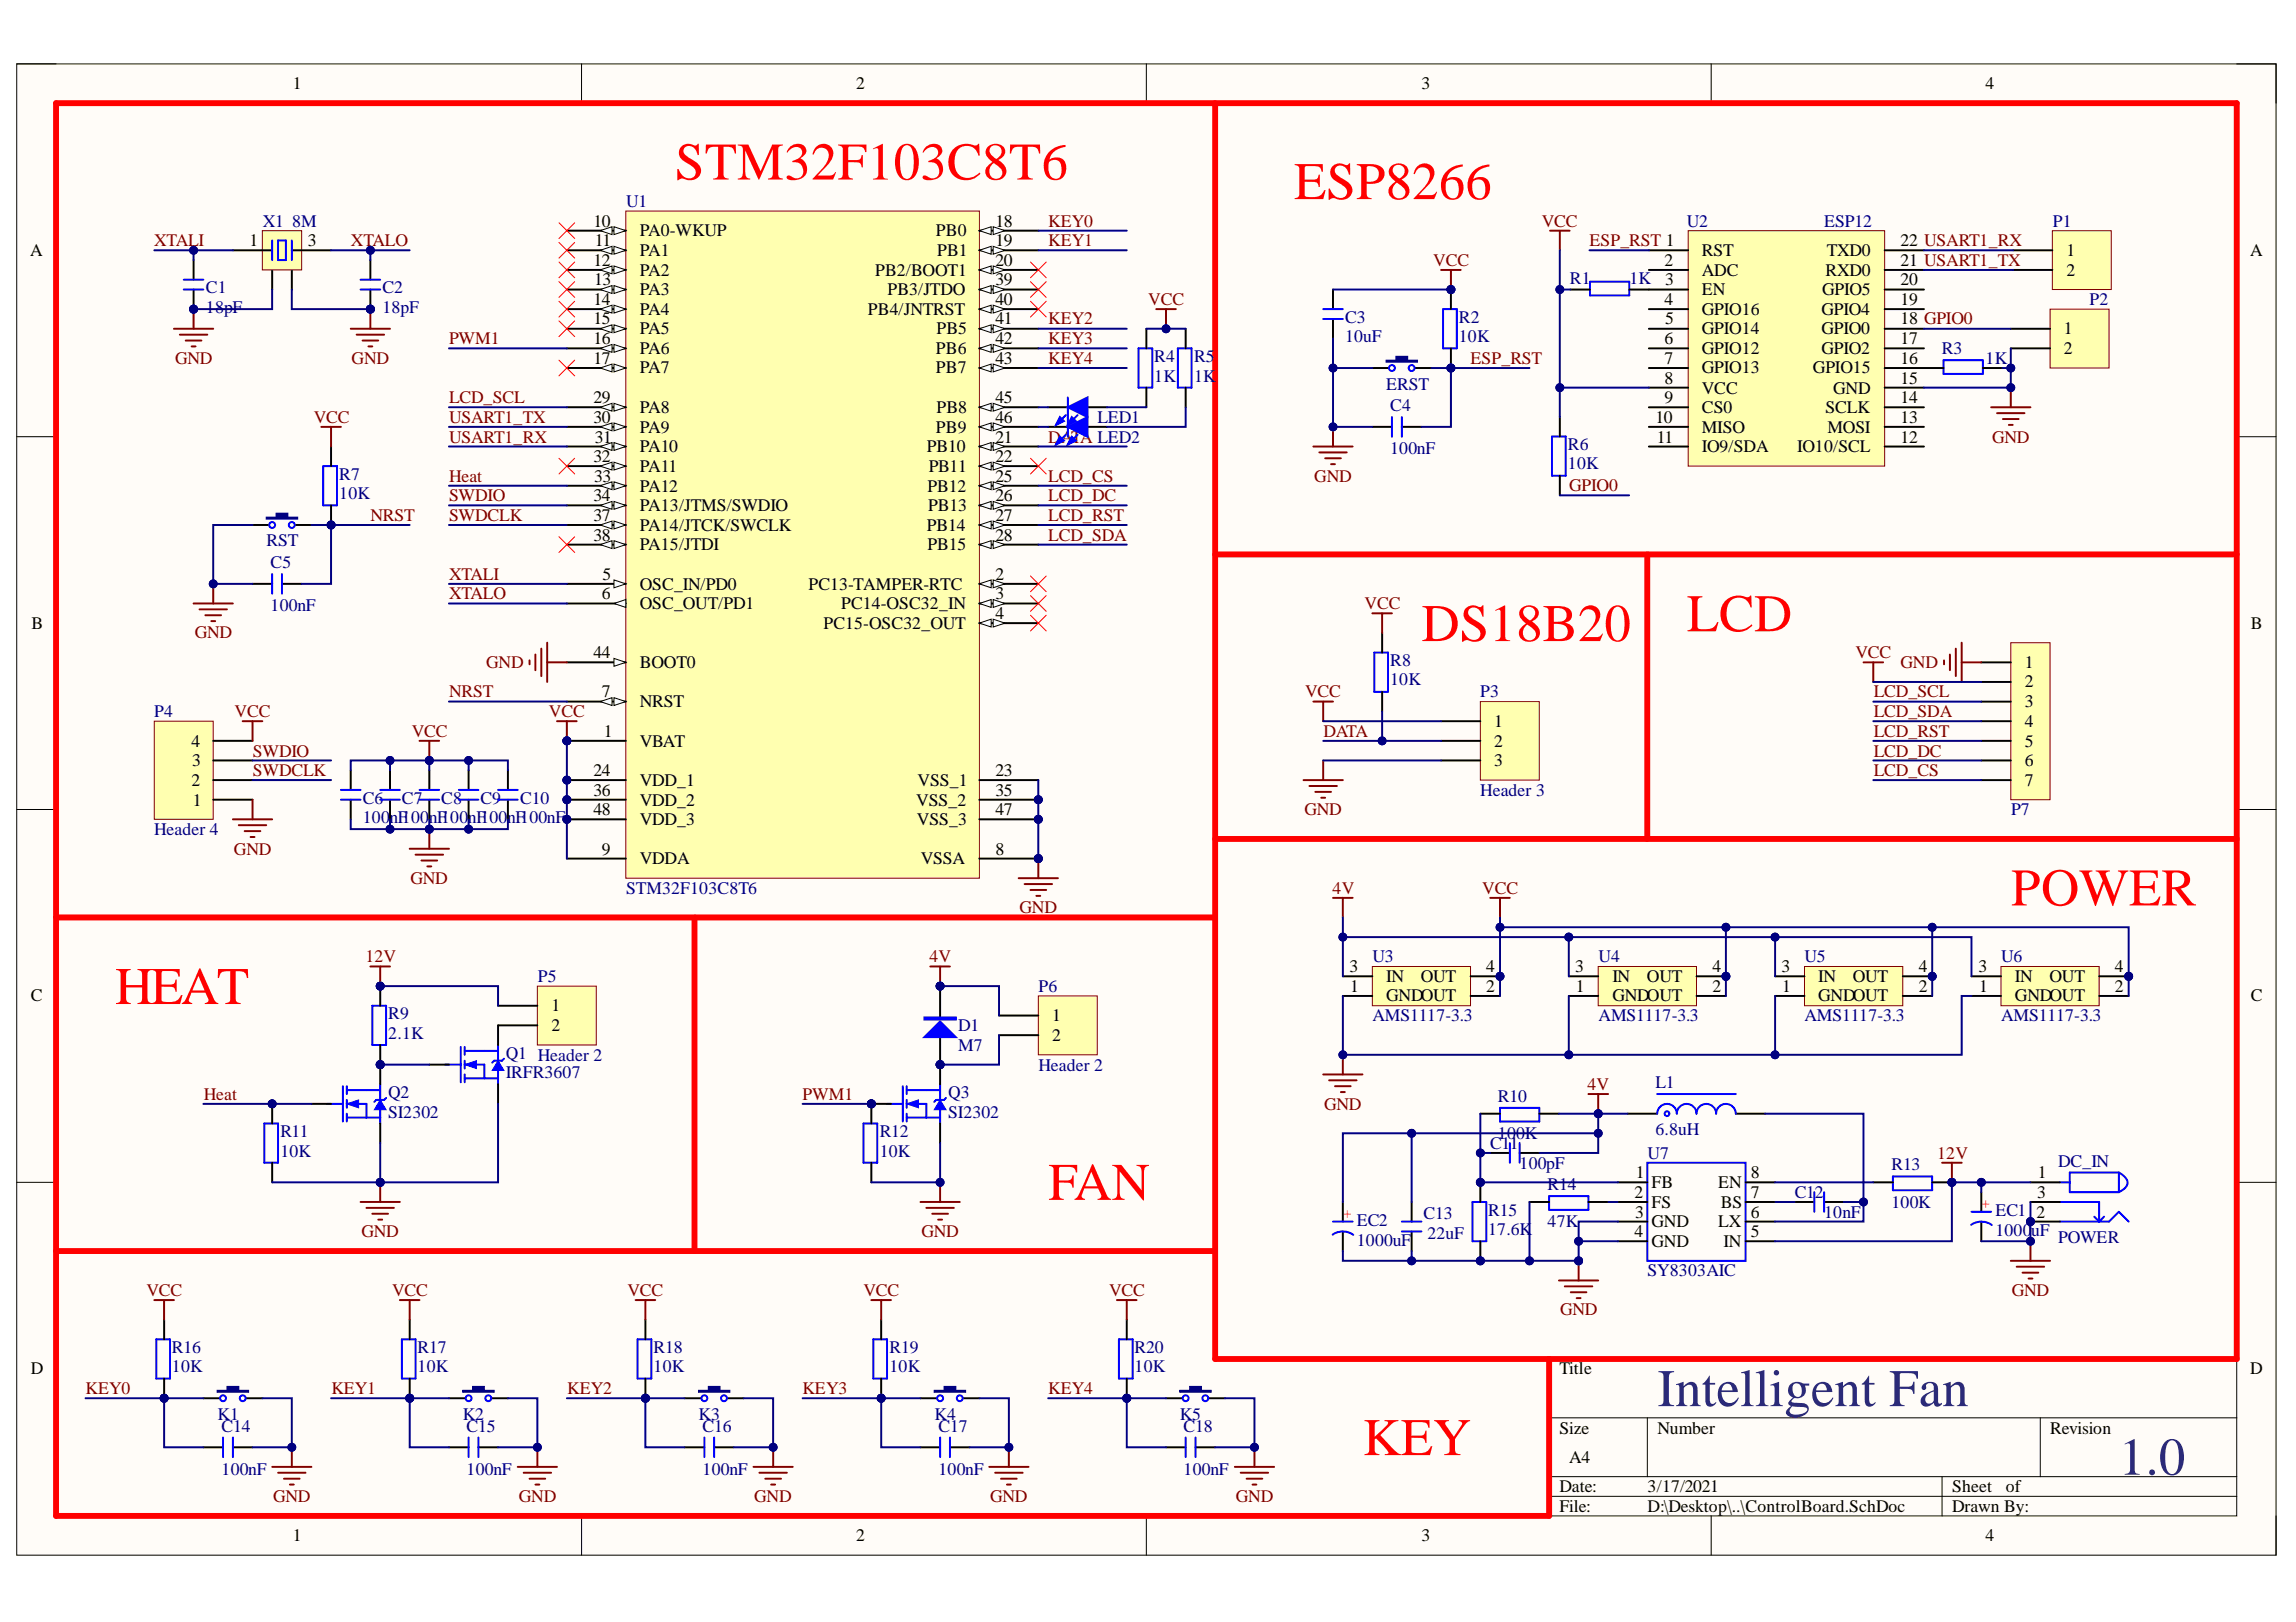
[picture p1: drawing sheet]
<svg xmlns="http://www.w3.org/2000/svg" width="297mm" height="210mm" viewBox="0 0 297 210" stroke-linecap="round" stroke-linejoin="round" font-family="sans-serif">
<defs><g id="words">
<g font-size="6.8" fill="#f00">
<text x="87.3" y="23.2">STM32F103C8T6</text>
<text x="167.4" y="25.8">ESP8266</text>
<text x="183.9" y="83">DS18B20</text>
<text x="218.2" y="81.7">LCD</text>
<text x="260.2" y="117.2">POWER</text>
<text x="14.9" y="129.9">HEAT</text>
<text x="135.6" y="155.3">FAN</text>
<text x="176.3" y="188.3">KEY</text>
</g>
<g font-size="6.8" fill="#351c75">
<text x="214.4" y="182">Intelligent Fan</text>
<text x="274.1" y="190.8">1.0</text>
</g>
<g font-size="2.3">
<text x="37.9" y="11.6">1</text>
<text x="110.8" y="11.6">2</text>
<text x="183.9" y="11.6">3</text>
<text x="256.9" y="11.6">4</text>
<text x="76.8" y="29.3">10</text>
<text x="128.8" y="29.3">18</text>
<text x="3.9" y="33.1">A</text>
<text x="32.3" y="31.9">1</text>
<text x="39.8" y="31.9">3</text>
<text x="76.8" y="34.4">12</text>
<text x="76.9" y="31.9">11</text>
<text x="82.8" y="30.6">PA0-WKUP</text>
<text x="82.8" y="33.1">PA1</text>
<text x="82.8" y="35.7">PA2</text>
<text x="113.2" y="35.7">PB2/BOOT1</text>
<text x="121.1" y="30.6">PB0</text>
<text x="121.2" y="33.1">PB1</text>
<text x="128.8" y="31.9">19</text>
<text x="128.8" y="34.4">20</text>
<text x="215.4" y="34.4">2</text>
<text x="220.2" y="33.1">RST</text>
<text x="220.2" y="35.7">ADC</text>
<text x="236.2" y="35.7">RXD0</text>
<text x="236.3" y="33.1">TXD0</text>
<text x="245.9" y="34.4">21 USART1_TX</text>
<text x="245.9" y="31.9">22 USART1_RX</text>
<text x="267.4" y="33.1">1</text>
<text x="267.4" y="35.7">2</text>
<text x="291.1" y="33.1">A</text>
<text x="76.8" y="39.5">14</text>
<text x="76.8" y="42">15</text>
<text x="76.9" y="36.9">13</text>
<text x="82.8" y="38.2">PA3</text>
<text x="82.8" y="40.7">PA4</text>
<text x="112.3" y="40.7">PB4/JNTRST</text>
<text x="114.8" y="38.2">PB3/JTDO</text>
<text x="128.8" y="36.9">39</text>
<text x="128.8" y="39.5">40</text>
<text x="128.8" y="42">41</text>
<text x="215.4" y="39.5">4</text>
<text x="215.4" y="36.9">3</text>
<text x="215.4" y="42">5</text>
<text x="220.2" y="38.2">EN</text>
<text x="220.2" y="40.7">GPIO16</text>
<text x="235.7" y="40.7">GPIO4</text>
<text x="235.7" y="38.2">GPIO5</text>
<text x="245.9" y="42">18 GPIO0</text>
<text x="245.9" y="39.5">19</text>
<text x="245.9" y="36.9">20</text>
<text x="76.8" y="44.5">16</text>
<text x="76.8" y="47.1">17</text>
<text x="82.8" y="43.3">PA5</text>
<text x="82.8" y="45.8">PA6</text>
<text x="121.1" y="45.8">PB6</text>
<text x="121.2" y="43.3">PB5</text>
<text x="128.8" y="44.5">42</text>
<text x="128.8" y="47.1">43</text>
<text x="215.4" y="44.5">6</text>
<text x="215.4" y="47.1">7</text>
<text x="220.2" y="43.3">GPIO14</text>
<text x="220.2" y="45.8">GPIO12</text>
<text x="235.7" y="45.8">GPIO2</text>
<text x="235.7" y="43.3">GPIO0</text>
<text x="245.9" y="47.1">16</text>
<text x="245.9" y="44.5">17</text>
<text x="267" y="43.3">1</text>
<text x="267" y="45.8">2</text>
<text x="76.8" y="52.2">29</text>
<text x="82.8" y="48.3">PA7</text>
<text x="82.8" y="53.5">PA8</text>
<text x="121.1" y="48.3">PB7</text>
<text x="121.2" y="53.5">PB8</text>
<text x="128.8" y="52.2">45</text>
<text x="215.4" y="49.7">8</text>
<text x="215.4" y="52.2">9</text>
<text x="220.2" y="48.3">GPIO13</text>
<text x="220.2" y="50.9">VCC</text>
<text x="220.2" y="53.5">CS0</text>
<text x="234.6" y="48.3">GPIO15</text>
<text x="236.2" y="53.5">SCLK</text>
<text x="237.2" y="50.9">GND</text>
<text x="245.9" y="52.2">14</text>
<text x="245.9" y="49.7">15</text>
<text x="76.8" y="54.7">30</text>
<text x="76.8" y="59.8">32</text>
<text x="76.9" y="57.3">31</text>
<text x="82.8" y="56">PA9</text>
<text x="82.8" y="58.5">PA10</text>
<text x="119.9" y="58.5">PB10</text>
<text x="121.1" y="56">PB9</text>
<text x="128.8" y="54.7">46</text>
<text x="128.8" y="57.3">21</text>
<text x="128.8" y="59.8">22</text>
<text x="214.2" y="54.7">10</text>
<text x="214.3" y="57.3">11</text>
<text x="220.2" y="56">MISO</text>
<text x="220.2" y="58.5">IO9/SDA</text>
<text x="232.5" y="58.5">IO10/SCL</text>
<text x="236.4" y="56">MOSI</text>
<text x="245.9" y="57.3">12</text>
<text x="245.9" y="54.7">13</text>
<text x="76.8" y="64.9">34</text>
<text x="76.9" y="62.3">33</text>
<text x="82.8" y="61.1">PA11</text>
<text x="82.8" y="63.6">PA12</text>
<text x="120" y="63.6">PB12</text>
<text x="120.2" y="61.1">PB11</text>
<text x="128.8" y="62.3">25</text>
<text x="128.8" y="64.9">26</text>
<text x="76.8" y="67.4">37</text>
<text x="76.8" y="70">38</text>
<text x="82.8" y="66.1">PA13/JTMS/SWDIO</text>
<text x="82.8" y="68.7">PA14/JTCK/SWCLK</text>
<text x="82.8" y="71.2">PA15/JTDI</text>
<text x="119.9" y="68.7">PB14</text>
<text x="120" y="71.2">PB15</text>
<text x="120.1" y="66.1">PB13</text>
<text x="128.8" y="67.4">27</text>
<text x="128.8" y="70">28</text>
<text x="77.9" y="77.6">6</text>
<text x="78" y="75">5</text>
<text x="82.8" y="76.3">OSC_IN/PD0</text>
<text x="104.6" y="76.3">PC13-TAMPER-RTC</text>
<text x="128.8" y="75">2</text>
<text x="128.8" y="77.6">3</text>
<text x="4.1" y="81.4">B</text>
<text x="82.8" y="78.8">OSC_OUT/PD1</text>
<text x="106.5" y="81.4">PC15-OSC32_OUT</text>
<text x="108.8" y="78.8">PC14-OSC32_IN</text>
<text x="128.8" y="80.1">4</text>
<text x="291.2" y="81.4">B</text>
<text x="76.8" y="85.2">44</text>
<text x="82.8" y="86.4">BOOT0</text>
<text x="261.9" y="86.4">1</text>
<text x="261.9" y="89">2</text>
<text x="77.9" y="90.2">7</text>
<text x="78.1" y="95.4">1</text>
<text x="82.8" y="91.5">NRST</text>
<text x="193.3" y="94.1">1</text>
<text x="261.9" y="91.5">3</text>
<text x="261.9" y="94.1">4</text>
<text x="24.8" y="101.7">2</text>
<text x="24.8" y="96.6">4</text>
<text x="24.9" y="99.2">3</text>
<text x="76.8" y="100.4">24</text>
<text x="82.8" y="96.6">VBAT</text>
<text x="82.8" y="101.7">VDD_1</text>
<text x="118.7" y="101.7">VSS_1</text>
<text x="128.8" y="100.4">23</text>
<text x="193.3" y="96.6">2</text>
<text x="193.3" y="99.2">3</text>
<text x="261.9" y="96.6">5</text>
<text x="261.9" y="99.2">6</text>
<text x="261.9" y="101.7">7</text>
<text x="24.9" y="104.3">1</text>
<text x="76.8" y="103">36</text>
<text x="76.8" y="105.5">48</text>
<text x="82.8" y="104.3">VDD_2</text>
<text x="82.8" y="106.8">VDD_3</text>
<text x="118.5" y="104.3">VSS_2</text>
<text x="118.6" y="106.8">VSS_3</text>
<text x="128.8" y="103">35</text>
<text x="128.8" y="105.5">47</text>
<text x="77.9" y="110.6">9</text>
<text x="82.8" y="111.9">VDDA</text>
<text x="119.1" y="111.9">VSSA</text>
<text x="128.8" y="110.6">8</text>
<text x="174.6" y="125.8">3</text>
<text x="192.3" y="125.8">4</text>
<text x="203.8" y="125.8">3</text>
<text x="221.5" y="125.8">4</text>
<text x="230.5" y="125.8">3</text>
<text x="248.2" y="125.8">4</text>
<text x="255.9" y="125.8">3</text>
<text x="273.6" y="125.8">4</text>
<text x="4" y="129.6">C</text>
<text x="71.4" y="130.9">1</text>
<text x="174.7" y="128.3">1</text>
<text x="179.3" y="129.6">GNDOUT</text>
<text x="179.3" y="127.1">IN</text>
<text x="183.8" y="127.1">OUT</text>
<text x="192.3" y="128.3">2</text>
<text x="203.9" y="128.3">1</text>
<text x="208.6" y="129.6">GNDOUT</text>
<text x="208.6" y="127.1">IN</text>
<text x="213.1" y="127.1">OUT</text>
<text x="221.5" y="128.3">2</text>
<text x="230.6" y="128.3">1</text>
<text x="235.2" y="129.6">GNDOUT</text>
<text x="235.2" y="127.1">IN</text>
<text x="239.7" y="127.1">OUT</text>
<text x="248.2" y="128.3">2</text>
<text x="256" y="128.3">1</text>
<text x="260.7" y="129.6">GNDOUT</text>
<text x="260.7" y="127.1">IN</text>
<text x="265.2" y="127.1">OUT</text>
<text x="273.6" y="128.3">2</text>
<text x="291.2" y="129.6">C</text>
<text x="71.4" y="133.4">2</text>
<text x="136.1" y="132.1">1</text>
<text x="136.1" y="134.7">2</text>
<text x="211.5" y="155">2</text>
<text x="211.6" y="152.5">1</text>
<text x="213.7" y="153.8">FB</text>
<text x="222.3" y="153.8">EN</text>
<text x="226.5" y="155">7</text>
<text x="226.5" y="152.5">8</text>
<text x="263.6" y="155">3</text>
<text x="263.6" y="152.5">1</text>
<text x="211.5" y="160.1">4</text>
<text x="211.6" y="157.6">3</text>
<text x="213.7" y="156.3">FS</text>
<text x="213.7" y="158.8">GND</text>
<text x="213.7" y="161.4">GND</text>
<text x="222.3" y="158.8">LX</text>
<text x="222.6" y="156.3">BS</text>
<text x="223" y="161.4">IN</text>
<text x="226.5" y="160.1">5</text>
<text x="226.5" y="157.6">6</text>
<text x="263.5" y="157.6">2</text>
<text x="4" y="177.8">D</text>
<text x="201.7" y="177.8">Title</text>
<text x="291.1" y="177.8">D</text>
<text x="201.7" y="185.5">Size</text>
<text x="214.4" y="185.5">Number</text>
<text x="265.2" y="185.5">Revision</text>
<text x="203" y="189.3">A4</text>
<text x="201.7" y="193.1">Date:</text>
<text x="201.7" y="195.7">File:</text>
<text x="213.2" y="193.1">3/17/2021</text>
<text x="213.2" y="195.7">D:\Desktop\..\ControlBoard.SchDoc</text>
<text x="252.6" y="193.1">Sheet</text>
<text x="252.6" y="195.7">Drawn By:</text>
<text x="259.5" y="193.1">of</text>
<text x="37.9" y="199.5">1</text>
<text x="110.8" y="199.5">2</text>
<text x="183.9" y="199.5">3</text>
<text x="256.9" y="199.5">4</text>
</g>
<g font-size="2.3" fill="#000080">
<text x="34" y="29.3">X1</text>
<text x="37.8" y="29.3">8M</text>
<text x="81" y="26.8">U1</text>
<text x="218.2" y="29.3">U2</text>
<text x="236" y="29.3">ESP12</text>
<text x="265.6" y="29.3">P1</text>
<text x="26.6" y="40.5">18pF</text>
<text x="26.6" y="37.9">C1</text>
<text x="49.5" y="40.5">18pF</text>
<text x="49.5" y="37.9">C2</text>
<text x="174" y="41.7">C3</text>
<text x="188.7" y="41.7">R2</text>
<text x="203.1" y="36.8">R1</text>
<text x="210.8" y="36.8">1K</text>
<text x="270.3" y="39.5">P2</text>
<text x="149.3" y="46.8">R4</text>
<text x="154.5" y="46.8">R5</text>
<text x="174" y="44.3">10uF</text>
<text x="188.7" y="44.3">10K</text>
<text x="251.2" y="45.8">R3</text>
<text x="256.9" y="47.1">1K</text>
<text x="149.3" y="49.4">1K</text>
<text x="154.5" y="49.4">1K</text>
<text x="179.3" y="50.4">ERST</text>
<text x="179.8" y="53.2">C4</text>
<text x="142" y="54.7">LED1</text>
<text x="179.8" y="58.8">100nF</text>
<text x="202.8" y="58.2">R6</text>
<text x="43.9" y="62.1">R7</text>
<text x="43.9" y="64.6">10K</text>
<text x="202.8" y="60.7">10K</text>
<text x="34.5" y="70.7">RST</text>
<text x="35" y="73.5">C5</text>
<text x="35" y="79.1">100nF</text>
<text x="179.8" y="86.2">R8</text>
<text x="179.8" y="88.7">10K</text>
<text x="20" y="92.8">P4</text>
<text x="191.5" y="90.2">P3</text>
<text x="46.9" y="106.5">100nF100nF100nF100nF100nF</text>
<text x="46.9" y="104">C6</text>
<text x="52" y="104">C7</text>
<text x="57.1" y="104">C8</text>
<text x="62.1" y="104">C9</text>
<text x="67.3" y="104">C10</text>
<text x="191.5" y="103">Header 3</text>
<text x="260.2" y="105.5">P7</text>
<text x="20" y="108.1">Header 4</text>
<text x="81" y="115.7">STM32F103C8T6</text>
<text x="177.6" y="124.5">U3</text>
<text x="206.8" y="124.5">U4</text>
<text x="233.5" y="124.5">U5</text>
<text x="258.9" y="124.5">U6</text>
<text x="50.2" y="131.9">R9</text>
<text x="69.6" y="127.1">P5</text>
<text x="134.4" y="128.3">P6</text>
<text x="50.2" y="134.4">2.1K</text>
<text x="65.4" y="137">Q1 Header 2</text>
<text x="124" y="133.4">D1</text>
<text x="124" y="136">M7</text>
<text x="177.6" y="132.1">AMS1117-3.3</text>
<text x="206.8" y="132.1">AMS1117-3.3</text>
<text x="233.5" y="132.1">AMS1117-3.3</text>
<text x="258.9" y="132.1">AMS1117-3.3</text>
<text x="50.2" y="142.1">Q2</text>
<text x="65.4" y="139.6">IRFR3607</text>
<text x="122.7" y="142.1">Q3</text>
<text x="134.4" y="138.5">Header 2</text>
<text x="193.8" y="142.6">R10</text>
<text x="214.2" y="140.8">L1</text>
<text x="36.3" y="147.2">R11</text>
<text x="36.3" y="149.7">10K</text>
<text x="50.2" y="144.6">SI2302</text>
<text x="113.8" y="147.2">R12</text>
<text x="113.8" y="149.7">10K</text>
<text x="122.7" y="144.6">SI2302</text>
<text x="192.8" y="148.7">C11</text>
<text x="193.8" y="147.4">100K</text>
<text x="213.2" y="150">U7</text>
<text x="214.2" y="146.9">6.8uH</text>
<text x="196.6" y="151.2">100pF</text>
<text x="200.2" y="154">R14</text>
<text x="232.2" y="155">C1</text>
<text x="234.8" y="155">2</text>
<text x="244.7" y="151.5">R13</text>
<text x="266.3" y="151">DC_IN</text>
<text x="175.5" y="161.2">1000uF</text>
<text x="175.5" y="158.7">EC2</text>
<text x="184.2" y="157.8">C13</text>
<text x="184.7" y="160.3">22uF</text>
<text x="192.5" y="157.3">R15</text>
<text x="192.5" y="159.8">17.6K</text>
<text x="200.2" y="158.8">47K</text>
<text x="236" y="157.6">10nF</text>
<text x="244.7" y="156.3">100K</text>
<text x="258.1" y="159.9">1000</text>
<text x="258.1" y="157.4">EC1</text>
<text x="262.8" y="159.9">uF</text>
<text x="266.3" y="160.9">POWER</text>
<text x="213.2" y="165.2">SY8303AIC</text>
<text x="22.2" y="175">R16</text>
<text x="22.2" y="177.6">10K</text>
<text x="54" y="175">R17</text>
<text x="54" y="177.6">10K</text>
<text x="84.6" y="175">R18</text>
<text x="84.6" y="177.6">10K</text>
<text x="115.1" y="175">R19</text>
<text x="115.1" y="177.6">10K</text>
<text x="146.8" y="175">R20</text>
<text x="146.8" y="177.6">10K</text>
<text x="28.2" y="183.7">K1</text>
<text x="28.7" y="185.3">C14</text>
<text x="59.9" y="183.7">K2</text>
<text x="60.4" y="185.3">C15</text>
<text x="90.4" y="183.7">K3</text>
<text x="90.9" y="185.3">C16</text>
<text x="120.9" y="183.7">K4</text>
<text x="121.4" y="185.3">C17</text>
<text x="152.6" y="183.7">K5</text>
<text x="153.1" y="185.3">C18</text>
<text x="28.7" y="190.8">100nF</text>
<text x="60.4" y="190.8">100nF</text>
<text x="90.9" y="190.8">100nF</text>
<text x="121.4" y="190.8">100nF</text>
<text x="153.1" y="190.8">100nF</text>
</g>
<g font-size="2.3" fill="#800000">
<text x="135.6" y="29.3">KEY0</text>
<text x="199.5" y="29.3">VCC</text>
<text x="20" y="31.9">XTALI</text>
<text x="45.4" y="31.9">XTALO</text>
<text x="135.6" y="31.9">KEY1</text>
<text x="185.4" y="34.4">VCC</text>
<text x="205.6" y="31.9">ESP_RST 1</text>
<text x="135.6" y="42">KEY2</text>
<text x="148.6" y="39.5">VCC</text>
<text x="22.7" y="47.1">GND</text>
<text x="45.5" y="47.1">GND</text>
<text x="58.1" y="44.5">PWM1</text>
<text x="135.6" y="44.5">KEY3</text>
<text x="135.6" y="47.1">KEY4</text>
<text x="190.2" y="47.1">ESP_RST</text>
<text x="58.1" y="52.2">LCD_SCL</text>
<text x="40.6" y="54.7">VCC</text>
<text x="58.1" y="57.3">USART1_RX</text>
<text x="58.1" y="54.7">USART1_TX</text>
<text x="135.6" y="57.3">DATA LED2</text>
<text x="257.7" y="57.3">GND</text>
<text x="58.1" y="64.9">SWDIO</text>
<text x="58.1" y="62.3">Heat</text>
<text x="135.6" y="64.9">LCD_DC</text>
<text x="135.6" y="62.3">LCD_CS</text>
<text x="170" y="62.3">GND</text>
<text x="203" y="63.5">GPIO0</text>
<text x="47.9" y="67.4">NRST</text>
<text x="58.1" y="67.4">SWDCLK</text>
<text x="135.6" y="67.4">LCD_RST</text>
<text x="135.6" y="70">LCD_SDA</text>
<text x="58.1" y="75">XTALI</text>
<text x="58.1" y="77.6">XTALO</text>
<text x="25.2" y="82.6">GND</text>
<text x="176.5" y="78.8">VCC</text>
<text x="62.9" y="86.4">GND</text>
<text x="240" y="85.2">VCC</text>
<text x="245.9" y="86.4">GND</text>
<text x="30.4" y="92.8">VCC</text>
<text x="53.3" y="95.4">VCC</text>
<text x="58.1" y="90.2">NRST</text>
<text x="71" y="92.8">VCC</text>
<text x="168.9" y="90.2">VCC</text>
<text x="171.2" y="95.4">DATA</text>
<text x="242.4" y="90.2">LCD_SCL</text>
<text x="242.4" y="92.8">LCD_SDA</text>
<text x="242.4" y="95.4">LCD_RST</text>
<text x="32.7" y="97.9">SWDIO</text>
<text x="32.7" y="100.4">SWDCLK</text>
<text x="242.4" y="100.4">LCD_CS</text>
<text x="242.4" y="97.9">LCD_DC</text>
<text x="168.8" y="105.5">GND</text>
<text x="30.3" y="110.6">GND</text>
<text x="53.1" y="114.4">GND</text>
<text x="131.9" y="118.2">GND</text>
<text x="172.4" y="115.7">4V</text>
<text x="191.8" y="115.7">VCC</text>
<text x="47.3" y="124.5">12V</text>
<text x="120.2" y="124.5">4V</text>
<text x="26.4" y="142.4">Heat</text>
<text x="103.8" y="142.4">PWM1</text>
<text x="171.3" y="143.6">GND</text>
<text x="205.4" y="141.1">4V</text>
<text x="250.6" y="150">12V</text>
<text x="46.8" y="160.1">GND</text>
<text x="119.2" y="160.1">GND</text>
<text x="18.9" y="167.7">VCC</text>
<text x="50.7" y="167.7">VCC</text>
<text x="81.2" y="167.7">VCC</text>
<text x="111.7" y="167.7">VCC</text>
<text x="143.5" y="167.7">VCC</text>
<text x="260.3" y="167.7">GND</text>
<text x="201.8" y="170.2">GND</text>
<text x="11.1" y="180.5">KEY0</text>
<text x="42.9" y="180.5">KEY1</text>
<text x="73.4" y="180.5">KEY2</text>
<text x="103.8" y="180.5">KEY3</text>
<text x="135.6" y="180.5">KEY4</text>
<text x="35.3" y="194.4">GND</text>
<text x="67.1" y="194.4">GND</text>
<text x="97.6" y="194.4">GND</text>
<text x="128.1" y="194.4">GND</text>
<text x="159.9" y="194.4">GND</text>
</g>
<g font-size="1.9" fill="#f00">
<text x="256.5" y="155.3" transform="rotate(90 256.5 155.3)">+</text>
<text x="173.8" y="156.5" transform="rotate(90 173.8 156.5)">+</text>
</g>
</g></defs>
<path d="M2.2 8.3h292.3v193h-292.3z" fill-rule="evenodd" fill="#fffcf8"/>
<path d="M2.2 8.3h292.3v193h-292.3z" fill="none" stroke="#000" stroke-width=".13"/>
<path d="M7.3 13.3h282.1v182.9h-282.1z" fill-rule="evenodd" fill="#fffcf8"/>
<g fill="none" stroke="#000" stroke-width=".13">
<path d="M2.2 8.3h5.1M7.3 13.3h282.1v182.9h-282.1zM75.2 8.3v5M148.3 8.3v5M221.4 8.3v5M289.4 8.3h5.1v5M2.2 56.5h5.1M289.4 56.5h5.1M2.2 104.8h5.1M289.4 104.8h5.1M2.2 153h5.1M289.4 153h5.1"/>
<path d="M289.4 175.9h-89v20.3M75.2 196.2v5.1M148.3 196.2v5.1M200.4 183.5h89M200.4 191.1h89M200.4 193.6h89M213.1 183.5v7.6M221.4 196.2v5.1M251.3 191.1v5.1M264 183.5v7.6M294.5 196.2v5.1"/>
</g>
<circle cx="73.3" cy="95.9" r=".51" fill="#000080"/>
<circle cx="73.3" cy="95.9" r=".51" fill="none" stroke="#000080" stroke-width=".13"/>
<circle cx="73.3" cy="101" r=".51" fill="#000080"/>
<circle cx="73.3" cy="101" r=".51" fill="none" stroke="#000080" stroke-width=".13"/>
<circle cx="73.3" cy="103.5" r=".51" fill="#000080"/>
<circle cx="73.3" cy="103.5" r=".51" fill="none" stroke="#000080" stroke-width=".13"/>
<circle cx="73.3" cy="106" r=".51" fill="#000080"/>
<circle cx="73.3" cy="106" r=".51" fill="none" stroke="#000080" stroke-width=".13"/>
<circle cx="134.3" cy="103.5" r=".51" fill="#000080"/>
<circle cx="134.3" cy="103.5" r=".51" fill="none" stroke="#000080" stroke-width=".13"/>
<circle cx="134.3" cy="106" r=".51" fill="#000080"/>
<circle cx="134.3" cy="106" r=".51" fill="none" stroke="#000080" stroke-width=".13"/>
<circle cx="134.3" cy="111.1" r=".51" fill="#000080"/>
<circle cx="134.3" cy="111.1" r=".51" fill="none" stroke="#000080" stroke-width=".13"/>
<path d="M81 27.3h45.7v86.3h-45.7z" fill-rule="evenodd" fill="#ffffb0"/>
<path d="M81 27.3h45.7v86.3h-45.7z" fill="none" stroke="#800000" stroke-width=".13"/>
<path d="M73.3 85.7h7.7" fill="none" stroke="#000" stroke-width=".25"/>
<path d="M79.4 85.2l1.6 .5-1.6 .5z" fill="#f8fcff"/>
<path d="M79.4 85.2l1.6 .5-1.6 .5z" fill="none" stroke="#000" stroke-width=".13"/>
<path d="M73.3 90.8h7.7" fill="none" stroke="#000" stroke-width=".25"/>
<path d="M79.4 90.3l1.6 .5-1.6 .5z" fill="#f8fcff"/>
<path d="M79.4 90.3l1.6 .5-1.6 .5z" fill="none" stroke="#000" stroke-width=".13"/>
<path d="M77.7 90.8l1.5-.5v1z" fill="#f8fcff"/>
<path d="M77.7 90.8l1.5-.5v1z" fill="none" stroke="#000" stroke-width=".13"/>
<path d="M73.3 75.6h7.7" fill="none" stroke="#000" stroke-width=".25"/>
<path d="M79.4 75l1.6 .6-1.6 .5z" fill="#f8fcff"/>
<path d="M79.4 75l1.6 .6-1.6 .5z" fill="none" stroke="#000" stroke-width=".13"/>
<path d="M73.3 78.1h7.7" fill="none" stroke="#000" stroke-width=".25"/>
<path d="M79.4 78.1l1.6-.5v1z" fill="#f8fcff"/>
<path d="M79.4 78.1l1.6-.5v1z" fill="none" stroke="#000" stroke-width=".13"/>
<path d="M73.3 29.8h7.7" fill="none" stroke="#000" stroke-width=".25"/>
<path d="M79.4 29.3l1.6 .5-1.6 .6z" fill="#f8fcff"/>
<path d="M79.4 29.3l1.6 .5-1.6 .6z" fill="none" stroke="#000" stroke-width=".13"/>
<path d="M77.7 29.8l1.5-.5v1.1z" fill="#f8fcff"/>
<path d="M77.7 29.8l1.5-.5v1.1z" fill="none" stroke="#000" stroke-width=".13"/>
<path d="M73.3 32.4h7.7" fill="none" stroke="#000" stroke-width=".25"/>
<path d="M79.4 31.9l1.6 .5-1.6 .5z" fill="#f8fcff"/>
<path d="M79.4 31.9l1.6 .5-1.6 .5z" fill="none" stroke="#000" stroke-width=".13"/>
<path d="M77.7 32.4l1.5-.5v1z" fill="#f8fcff"/>
<path d="M77.7 32.4l1.5-.5v1z" fill="none" stroke="#000" stroke-width=".13"/>
<path d="M73.3 34.9h7.7" fill="none" stroke="#000" stroke-width=".25"/>
<path d="M79.4 34.4l1.6 .5-1.6 .5z" fill="#f8fcff"/>
<path d="M79.4 34.4l1.6 .5-1.6 .5z" fill="none" stroke="#000" stroke-width=".13"/>
<path d="M77.7 34.9l1.5-.5v1z" fill="#f8fcff"/>
<path d="M77.7 34.9l1.5-.5v1z" fill="none" stroke="#000" stroke-width=".13"/>
<path d="M73.3 37.5h7.7" fill="none" stroke="#000" stroke-width=".25"/>
<path d="M79.4 37l1.6 .5-1.6 .5z" fill="#f8fcff"/>
<path d="M79.4 37l1.6 .5-1.6 .5z" fill="none" stroke="#000" stroke-width=".13"/>
<path d="M77.7 37.5l1.5-.5v1z" fill="#f8fcff"/>
<path d="M77.7 37.5l1.5-.5v1z" fill="none" stroke="#000" stroke-width=".13"/>
<path d="M73.3 40h7.7" fill="none" stroke="#000" stroke-width=".25"/>
<path d="M79.4 39.5l1.6 .5-1.6 .5z" fill="#f8fcff"/>
<path d="M79.4 39.5l1.6 .5-1.6 .5z" fill="none" stroke="#000" stroke-width=".13"/>
<path d="M77.7 40l1.5-.5v1z" fill="#f8fcff"/>
<path d="M77.7 40l1.5-.5v1z" fill="none" stroke="#000" stroke-width=".13"/>
<path d="M73.3 42.5h7.7" fill="none" stroke="#000" stroke-width=".25"/>
<path d="M79.4 42l1.6 .5-1.6 .6z" fill="#f8fcff"/>
<path d="M79.4 42l1.6 .5-1.6 .6z" fill="none" stroke="#000" stroke-width=".13"/>
<path d="M77.7 42.5l1.5-.5v1.1z" fill="#f8fcff"/>
<path d="M77.7 42.5l1.5-.5v1.1z" fill="none" stroke="#000" stroke-width=".13"/>
<path d="M73.3 45.1h7.7" fill="none" stroke="#000" stroke-width=".25"/>
<path d="M79.4 44.6l1.6 .5-1.6 .5z" fill="#f8fcff"/>
<path d="M79.4 44.6l1.6 .5-1.6 .5z" fill="none" stroke="#000" stroke-width=".13"/>
<path d="M77.7 45.1l1.5-.5v1z" fill="#f8fcff"/>
<path d="M77.7 45.1l1.5-.5v1z" fill="none" stroke="#000" stroke-width=".13"/>
<path d="M73.3 47.6h7.7" fill="none" stroke="#000" stroke-width=".25"/>
<path d="M79.4 47.1l1.6 .5-1.6 .5z" fill="#f8fcff"/>
<path d="M79.4 47.1l1.6 .5-1.6 .5z" fill="none" stroke="#000" stroke-width=".13"/>
<path d="M77.7 47.6l1.5-.5v1z" fill="#f8fcff"/>
<path d="M77.7 47.6l1.5-.5v1z" fill="none" stroke="#000" stroke-width=".13"/>
<path d="M73.3 52.7h7.7" fill="none" stroke="#000" stroke-width=".25"/>
<path d="M79.4 52.2l1.6 .5-1.6 .5z" fill="#f8fcff"/>
<path d="M79.4 52.2l1.6 .5-1.6 .5z" fill="none" stroke="#000" stroke-width=".13"/>
<path d="M77.7 52.7l1.5-.5v1z" fill="#f8fcff"/>
<path d="M77.7 52.7l1.5-.5v1z" fill="none" stroke="#000" stroke-width=".13"/>
<path d="M73.3 55.2h7.7" fill="none" stroke="#000" stroke-width=".25"/>
<path d="M79.4 54.7l1.6 .5-1.6 .5z" fill="#f8fcff"/>
<path d="M79.4 54.7l1.6 .5-1.6 .5z" fill="none" stroke="#000" stroke-width=".13"/>
<path d="M77.7 55.2l1.5-.5v1z" fill="#f8fcff"/>
<path d="M77.7 55.2l1.5-.5v1z" fill="none" stroke="#000" stroke-width=".13"/>
<path d="M73.3 57.8h7.7" fill="none" stroke="#000" stroke-width=".25"/>
<path d="M79.4 57.3l1.6 .5-1.6 .5z" fill="#f8fcff"/>
<path d="M79.4 57.3l1.6 .5-1.6 .5z" fill="none" stroke="#000" stroke-width=".13"/>
<path d="M77.7 57.8l1.5-.5v1z" fill="#f8fcff"/>
<path d="M77.7 57.8l1.5-.5v1z" fill="none" stroke="#000" stroke-width=".13"/>
<path d="M73.3 60.3h7.7" fill="none" stroke="#000" stroke-width=".25"/>
<path d="M79.4 59.8l1.6 .5-1.6 .5z" fill="#f8fcff"/>
<path d="M79.4 59.8l1.6 .5-1.6 .5z" fill="none" stroke="#000" stroke-width=".13"/>
<path d="M77.7 60.3l1.5-.5v1z" fill="#f8fcff"/>
<path d="M77.7 60.3l1.5-.5v1z" fill="none" stroke="#000" stroke-width=".13"/>
<path d="M73.3 62.9h7.7" fill="none" stroke="#000" stroke-width=".25"/>
<path d="M79.4 62.4l1.6 .5-1.6 .5z" fill="#f8fcff"/>
<path d="M79.4 62.4l1.6 .5-1.6 .5z" fill="none" stroke="#000" stroke-width=".13"/>
<path d="M77.7 62.9l1.5-.5v1z" fill="#f8fcff"/>
<path d="M77.7 62.9l1.5-.5v1z" fill="none" stroke="#000" stroke-width=".13"/>
<path d="M73.3 65.4h7.7" fill="none" stroke="#000" stroke-width=".25"/>
<path d="M79.4 64.9l1.6 .5-1.6 .5z" fill="#f8fcff"/>
<path d="M79.4 64.9l1.6 .5-1.6 .5z" fill="none" stroke="#000" stroke-width=".13"/>
<path d="M77.7 65.4l1.5-.5v1z" fill="#f8fcff"/>
<path d="M77.7 65.4l1.5-.5v1z" fill="none" stroke="#000" stroke-width=".13"/>
<path d="M73.3 67.9h7.7" fill="none" stroke="#000" stroke-width=".25"/>
<path d="M79.4 67.4l1.6 .5-1.6 .5z" fill="#f8fcff"/>
<path d="M79.4 67.4l1.6 .5-1.6 .5z" fill="none" stroke="#000" stroke-width=".13"/>
<path d="M77.7 67.9l1.5-.5v1z" fill="#f8fcff"/>
<path d="M77.7 67.9l1.5-.5v1z" fill="none" stroke="#000" stroke-width=".13"/>
<path d="M73.3 70.5h7.7" fill="none" stroke="#000" stroke-width=".25"/>
<path d="M79.4 70l1.6 .5-1.6 .5z" fill="#f8fcff"/>
<path d="M79.4 70l1.6 .5-1.6 .5z" fill="none" stroke="#000" stroke-width=".13"/>
<path d="M77.7 70.5l1.5-.5v1z" fill="#f8fcff"/>
<path d="M77.7 70.5l1.5-.5v1z" fill="none" stroke="#000" stroke-width=".13"/>
<path d="M126.7 29.8h7.6" fill="none" stroke="#000" stroke-width=".25"/>
<path d="M126.7 29.8l1.5-.5v1.1z" fill="#f8fcff"/>
<path d="M126.7 29.8l1.5-.5v1.1z" fill="none" stroke="#000" stroke-width=".13"/>
<path d="M128.5 29.3l1.5 .5-1.5 .6z" fill="#f8fcff"/>
<path d="M128.5 29.3l1.5 .5-1.5 .6z" fill="none" stroke="#000" stroke-width=".13"/>
<path d="M126.7 32.4h7.6" fill="none" stroke="#000" stroke-width=".25"/>
<path d="M126.7 32.4l1.5-.5v1z" fill="#f8fcff"/>
<path d="M126.7 32.4l1.5-.5v1z" fill="none" stroke="#000" stroke-width=".13"/>
<path d="M128.5 31.9l1.5 .5-1.5 .5z" fill="#f8fcff"/>
<path d="M128.5 31.9l1.5 .5-1.5 .5z" fill="none" stroke="#000" stroke-width=".13"/>
<path d="M126.7 34.9h7.6" fill="none" stroke="#000" stroke-width=".25"/>
<path d="M126.7 34.9l1.5-.5v1z" fill="#f8fcff"/>
<path d="M126.7 34.9l1.5-.5v1z" fill="none" stroke="#000" stroke-width=".13"/>
<path d="M128.5 34.4l1.5 .5-1.5 .5z" fill="#f8fcff"/>
<path d="M128.5 34.4l1.5 .5-1.5 .5z" fill="none" stroke="#000" stroke-width=".13"/>
<path d="M126.7 37.5h7.6" fill="none" stroke="#000" stroke-width=".25"/>
<path d="M126.7 37.5l1.5-.5v1z" fill="#f8fcff"/>
<path d="M126.7 37.5l1.5-.5v1z" fill="none" stroke="#000" stroke-width=".13"/>
<path d="M128.5 37l1.5 .5-1.5 .5z" fill="#f8fcff"/>
<path d="M128.5 37l1.5 .5-1.5 .5z" fill="none" stroke="#000" stroke-width=".13"/>
<path d="M126.7 40h7.6" fill="none" stroke="#000" stroke-width=".25"/>
<path d="M126.7 40l1.5-.5v1z" fill="#f8fcff"/>
<path d="M126.7 40l1.5-.5v1z" fill="none" stroke="#000" stroke-width=".13"/>
<path d="M128.5 39.5l1.5 .5-1.5 .5z" fill="#f8fcff"/>
<path d="M128.5 39.5l1.5 .5-1.5 .5z" fill="none" stroke="#000" stroke-width=".13"/>
<path d="M126.7 42.5h7.6" fill="none" stroke="#000" stroke-width=".25"/>
<path d="M126.7 42.5l1.5-.5v1.1z" fill="#f8fcff"/>
<path d="M126.7 42.5l1.5-.5v1.1z" fill="none" stroke="#000" stroke-width=".13"/>
<path d="M128.5 42l1.5 .5-1.5 .6z" fill="#f8fcff"/>
<path d="M128.5 42l1.5 .5-1.5 .6z" fill="none" stroke="#000" stroke-width=".13"/>
<path d="M126.7 45.1h7.6" fill="none" stroke="#000" stroke-width=".25"/>
<path d="M126.7 45.1l1.5-.5v1z" fill="#f8fcff"/>
<path d="M126.7 45.1l1.5-.5v1z" fill="none" stroke="#000" stroke-width=".13"/>
<path d="M128.5 44.6l1.5 .5-1.5 .5z" fill="#f8fcff"/>
<path d="M128.5 44.6l1.5 .5-1.5 .5z" fill="none" stroke="#000" stroke-width=".13"/>
<path d="M126.7 47.6h7.6" fill="none" stroke="#000" stroke-width=".25"/>
<path d="M126.7 47.6l1.5-.5v1z" fill="#f8fcff"/>
<path d="M126.7 47.6l1.5-.5v1z" fill="none" stroke="#000" stroke-width=".13"/>
<path d="M128.5 47.1l1.5 .5-1.5 .5z" fill="#f8fcff"/>
<path d="M128.5 47.1l1.5 .5-1.5 .5z" fill="none" stroke="#000" stroke-width=".13"/>
<path d="M126.7 52.7h7.6" fill="none" stroke="#000" stroke-width=".25"/>
<path d="M126.7 52.7l1.5-.5v1z" fill="#f8fcff"/>
<path d="M126.7 52.7l1.5-.5v1z" fill="none" stroke="#000" stroke-width=".13"/>
<path d="M128.5 52.2l1.5 .5-1.5 .5z" fill="#f8fcff"/>
<path d="M128.5 52.2l1.5 .5-1.5 .5z" fill="none" stroke="#000" stroke-width=".13"/>
<path d="M126.7 55.2h7.6" fill="none" stroke="#000" stroke-width=".25"/>
<path d="M126.7 55.2l1.5-.5v1z" fill="#f8fcff"/>
<path d="M126.7 55.2l1.5-.5v1z" fill="none" stroke="#000" stroke-width=".13"/>
<path d="M128.5 54.7l1.5 .5-1.5 .5z" fill="#f8fcff"/>
<path d="M128.5 54.7l1.5 .5-1.5 .5z" fill="none" stroke="#000" stroke-width=".13"/>
<path d="M126.7 57.8h7.6" fill="none" stroke="#000" stroke-width=".25"/>
<path d="M126.7 57.8l1.5-.5v1z" fill="#f8fcff"/>
<path d="M126.7 57.8l1.5-.5v1z" fill="none" stroke="#000" stroke-width=".13"/>
<path d="M128.5 57.3l1.5 .5-1.5 .5z" fill="#f8fcff"/>
<path d="M128.5 57.3l1.5 .5-1.5 .5z" fill="none" stroke="#000" stroke-width=".13"/>
<path d="M126.7 60.3h7.6" fill="none" stroke="#000" stroke-width=".25"/>
<path d="M126.7 60.3l1.5-.5v1z" fill="#f8fcff"/>
<path d="M126.7 60.3l1.5-.5v1z" fill="none" stroke="#000" stroke-width=".13"/>
<path d="M128.5 59.8l1.5 .5-1.5 .5z" fill="#f8fcff"/>
<path d="M128.5 59.8l1.5 .5-1.5 .5z" fill="none" stroke="#000" stroke-width=".13"/>
<path d="M126.7 62.9h7.6" fill="none" stroke="#000" stroke-width=".25"/>
<path d="M126.7 62.9l1.5-.5v1z" fill="#f8fcff"/>
<path d="M126.7 62.9l1.5-.5v1z" fill="none" stroke="#000" stroke-width=".13"/>
<path d="M128.5 62.4l1.5 .5-1.5 .5z" fill="#f8fcff"/>
<path d="M128.5 62.4l1.5 .5-1.5 .5z" fill="none" stroke="#000" stroke-width=".13"/>
<path d="M126.7 65.4h7.6" fill="none" stroke="#000" stroke-width=".25"/>
<path d="M126.7 65.4l1.5-.5v1z" fill="#f8fcff"/>
<path d="M126.7 65.4l1.5-.5v1z" fill="none" stroke="#000" stroke-width=".13"/>
<path d="M128.5 64.9l1.5 .5-1.5 .5z" fill="#f8fcff"/>
<path d="M128.5 64.9l1.5 .5-1.5 .5z" fill="none" stroke="#000" stroke-width=".13"/>
<path d="M126.7 67.9h7.6" fill="none" stroke="#000" stroke-width=".25"/>
<path d="M126.7 67.9l1.5-.5v1z" fill="#f8fcff"/>
<path d="M126.7 67.9l1.5-.5v1z" fill="none" stroke="#000" stroke-width=".13"/>
<path d="M128.5 67.4l1.5 .5-1.5 .5z" fill="#f8fcff"/>
<path d="M128.5 67.4l1.5 .5-1.5 .5z" fill="none" stroke="#000" stroke-width=".13"/>
<path d="M126.7 70.5h7.6" fill="none" stroke="#000" stroke-width=".25"/>
<path d="M126.7 70.5l1.5-.5v1z" fill="#f8fcff"/>
<path d="M126.7 70.5l1.5-.5v1z" fill="none" stroke="#000" stroke-width=".13"/>
<path d="M128.5 70l1.5 .5-1.5 .5z" fill="#f8fcff"/>
<path d="M128.5 70l1.5 .5-1.5 .5z" fill="none" stroke="#000" stroke-width=".13"/>
<path d="M126.7 75.6h7.6" fill="none" stroke="#000" stroke-width=".25"/>
<path d="M126.7 75.6l1.5-.6v1.1z" fill="#f8fcff"/>
<path d="M126.7 75.6l1.5-.6v1.1z" fill="none" stroke="#000" stroke-width=".13"/>
<path d="M128.5 75l1.5 .6-1.5 .5z" fill="#f8fcff"/>
<path d="M128.5 75l1.5 .6-1.5 .5z" fill="none" stroke="#000" stroke-width=".13"/>
<path d="M126.7 78.1h7.6" fill="none" stroke="#000" stroke-width=".25"/>
<path d="M126.7 78.1l1.5-.5v1z" fill="#f8fcff"/>
<path d="M126.7 78.1l1.5-.5v1z" fill="none" stroke="#000" stroke-width=".13"/>
<path d="M128.5 77.6l1.5 .5-1.5 .5z" fill="#f8fcff"/>
<path d="M128.5 77.6l1.5 .5-1.5 .5z" fill="none" stroke="#000" stroke-width=".13"/>
<path d="M126.7 80.6h7.6" fill="none" stroke="#000" stroke-width=".25"/>
<path d="M126.7 80.6l1.5-.5v1z" fill="#f8fcff"/>
<path d="M126.7 80.6l1.5-.5v1z" fill="none" stroke="#000" stroke-width=".13"/>
<path d="M128.5 80.1l1.5 .5-1.5 .5z" fill="#f8fcff"/>
<path d="M128.5 80.1l1.5 .5-1.5 .5z" fill="none" stroke="#000" stroke-width=".13"/>
<path d="M73.3 95.9h7.7" fill="none" stroke="#000" stroke-width=".25"/>
<circle cx="73.3" cy="95.9" r=".51" fill="#000080"/>
<circle cx="73.3" cy="95.9" r=".51" fill="none" stroke="#000080" stroke-width=".13"/>
<path d="M73.3 101h7.7" fill="none" stroke="#000" stroke-width=".25"/>
<circle cx="73.3" cy="101" r=".51" fill="#000080"/>
<circle cx="73.3" cy="101" r=".51" fill="none" stroke="#000080" stroke-width=".13"/>
<path d="M73.3 103.5h7.7" fill="none" stroke="#000" stroke-width=".25"/>
<circle cx="73.3" cy="103.5" r=".51" fill="#000080"/>
<circle cx="73.3" cy="103.5" r=".51" fill="none" stroke="#000080" stroke-width=".13"/>
<path d="M73.3 106h7.7" fill="none" stroke="#000" stroke-width=".25"/>
<circle cx="73.3" cy="106" r=".51" fill="#000080"/>
<circle cx="73.3" cy="106" r=".51" fill="none" stroke="#000080" stroke-width=".13"/>
<path d="M73.3 111.1h7.7M126.7 101h7.6M126.7 103.5h7.6" fill="none" stroke="#000" stroke-width=".25"/>
<circle cx="134.3" cy="103.5" r=".51" fill="#000080"/>
<circle cx="134.3" cy="103.5" r=".51" fill="none" stroke="#000080" stroke-width=".13"/>
<path d="M126.7 106h7.6" fill="none" stroke="#000" stroke-width=".25"/>
<circle cx="134.3" cy="106" r=".51" fill="#000080"/>
<circle cx="134.3" cy="106" r=".51" fill="none" stroke="#000080" stroke-width=".13"/>
<path d="M126.7 111.1h7.6" fill="none" stroke="#000" stroke-width=".25"/>
<circle cx="134.3" cy="111.1" r=".51" fill="#000080"/>
<circle cx="134.3" cy="111.1" r=".51" fill="none" stroke="#000080" stroke-width=".13"/>
<path d="M218.4 29.9h25.4v30.4h-25.4z" fill-rule="evenodd" fill="#ffffb0"/>
<path d="M218.4 29.9h25.4v30.4h-25.4z" fill="none" stroke="#800000" stroke-width=".13"/>
<g fill="none" stroke="#000" stroke-width=".25">
<path d="M203.2 37.5h2.5M210.8 37.5h7.6M213.3 32.4h5.1M213.3 34.9h5.1M243.8 32.4h5.1M243.8 34.9h5.1M243.8 37.5h5.1M201.8 53.9v2.6M213.3 40h5.1M213.3 42.5h5.1M213.3 45.1h5.1M213.3 47.6h5.1"/>
<path d="M213.3 50.2h5.1M213.3 52.7h5.1M213.3 55.2h5.1M213.3 57.8h5.1M243.8 40h5.1M243.8 42.5h5.1M243.8 45.1h5.1M243.8 47.6h7.6M243.8 50.2h5.1M243.8 52.7h5.1M243.8 55.2h5.1M243.8 57.8h5.1"/>
<path d="M256.5 47.6h2.6M201.8 61.6v2.5"/>
</g>
<path d="M205.7 36.5h5.1v1.7h-5.1zM200.8 56.5h1.8v5.1h-1.8zM251.4 46.6h5.1v1.8h-5.1z" fill="none" stroke="#00f" stroke-width=".25"/>
<path d="M265.2 40h7.7v7.6h-7.7z" fill-rule="evenodd" fill="#ffffb0"/>
<path d="M265.2 40h7.7v7.6h-7.7z" fill="none" stroke="#800000" stroke-width=".13"/>
<path d="M260.1 42.5h5.1M260.1 45.1h5.1" fill="none" stroke="#000" stroke-width=".25"/>
<path d="M265.5 29.9h7.6v7.6h-7.6z" fill-rule="evenodd" fill="#ffffb0"/>
<path d="M265.5 29.9h7.6v7.6h-7.6z" fill="none" stroke="#800000" stroke-width=".13"/>
<path d="M260.4 32.4h5.1M260.4 34.9h5.1M32.7 67.9h2.5M37.8 67.9h2.5" fill="none" stroke="#000" stroke-width=".25"/>
<circle cx="35.2" cy="67.9" r=".38" fill="#fff"/>
<circle cx="35.2" cy="67.9" r=".38" fill="none" stroke="#00f" stroke-width=".25"/>
<circle cx="37.7" cy="67.9" r=".38" fill="#fff"/>
<circle cx="37.7" cy="67.9" r=".38" fill="none" stroke="#00f" stroke-width=".25"/>
<path d="M34.4 67h4.1" fill="none" stroke="#000080" stroke-width=".26"/>
<path d="M34.4 66.9h4.1v.3h-4.1z" fill="none" stroke="#000080" stroke-width=".13"/>
<path d="M35.7 66.4h1.5v.5h-1.5z" fill-rule="evenodd" fill="#000080"/>
<path d="M35.7 66.4h1.5v.5h-1.5z" fill="none" stroke="#000080" stroke-width=".13"/>
<path d="M131.8 113.6h5.1M132.6 114.4h3.5M133.3 115.2h2M134.1 115.9h.5M134.3 111.1v2.5" fill="none" stroke="#800000" stroke-width=".25"/>
<circle cx="134.3" cy="111.1" r=".51" fill="#000080"/>
<circle cx="134.3" cy="111.1" r=".51" fill="none" stroke="#000080" stroke-width=".13"/>
<path d="M72.1 93.3h2.5M73.3 93.3v2.6" fill="none" stroke="#800000" stroke-width=".25"/>
<circle cx="73.3" cy="95.9" r=".51" fill="#000080"/>
<circle cx="73.3" cy="95.9" r=".51" fill="none" stroke="#000080" stroke-width=".13"/>
<path d="M68.5 85.5v.5M69.3 84.7v2M70 83.9v3.6M70.8 83.2v5.1M70.8 85.7h2.5" fill="none" stroke="#800000" stroke-width=".25"/>
<path d="M133.3 74.5l2 2.1M133.3 77.1l2 2M133.3 79.6l2 2.1M135.3 74.5l-2 2.1M135.3 77.1l-2 2M135.3 79.6l-2 2.1" fill="none" stroke="#f00" stroke-width=".13"/>
<path d="M35.2 34.9v2.6M37.8 34.9v2.6" fill="none" stroke="#000" stroke-width=".25"/>
<path d="M33.9 29.8h5.1v5.1h-5.1z" fill-rule="evenodd" fill="#ffffb0"/>
<path d="M33.9 29.8h5.1v5.1h-5.1z" fill="none" stroke="#800000" stroke-width=".13"/>
<path d="M30.1 32.4h5.1M37.8 32.4h5" fill="none" stroke="#000" stroke-width=".25"/>
<path d="M35.2 31.1v2.6M36 31.1h1v2.6h-1zM37.8 31.1v2.6" fill="none" stroke="#00f" stroke-width=".25"/>
<circle cx="42.8" cy="67.9" r=".51" fill="#000080"/>
<circle cx="42.8" cy="67.9" r=".51" fill="none" stroke="#000080" stroke-width=".13"/>
<path d="M41.8 60.3h1.8v5.1h-1.8z" fill="none" stroke="#00f" stroke-width=".25"/>
<path d="M42.8 57.8v2.5M42.8 65.4v2.5" fill="none" stroke="#000" stroke-width=".25"/>
<circle cx="42.8" cy="67.9" r=".51" fill="#000080"/>
<circle cx="42.8" cy="67.9" r=".51" fill="none" stroke="#000080" stroke-width=".13"/>
<path d="M25 78.1h5.1M25.8 78.9h3.6M26.6 79.6h2M27.6 75.6v2.5M27.3 80.4h.5" fill="none" stroke="#800000" stroke-width=".25"/>
<circle cx="27.6" cy="75.6" r=".51" fill="#000080"/>
<circle cx="27.6" cy="75.6" r=".51" fill="none" stroke="#000080" stroke-width=".13"/>
<path d="M32.7 75.6h2.5M36.5 75.6h2.5" fill="none" stroke="#000" stroke-width=".25"/>
<path d="M35.2 74.3v2.5M36.5 74.3v2.5" fill="none" stroke="#00f" stroke-width=".25"/>
<path d="M41.6 55.2h2.5M42.8 55.2v2.6" fill="none" stroke="#800000" stroke-width=".25"/>
<circle cx="25" cy="40" r=".51" fill="#000080"/>
<circle cx="25" cy="40" r=".51" fill="none" stroke="#000080" stroke-width=".13"/>
<path d="M25 33.7v2.5M25 37.5v2.5" fill="none" stroke="#000" stroke-width=".25"/>
<circle cx="25" cy="40" r=".51" fill="#000080"/>
<circle cx="25" cy="40" r=".51" fill="none" stroke="#000080" stroke-width=".13"/>
<path d="M23.8 37.5h2.5M23.8 36.2h2.5" fill="none" stroke="#00f" stroke-width=".25"/>
<circle cx="47.9" cy="40" r=".51" fill="#000080"/>
<circle cx="47.9" cy="40" r=".51" fill="none" stroke="#000080" stroke-width=".13"/>
<path d="M47.9 33.7v2.5M47.9 37.5v2.5" fill="none" stroke="#000" stroke-width=".25"/>
<circle cx="47.9" cy="40" r=".51" fill="#000080"/>
<circle cx="47.9" cy="40" r=".51" fill="none" stroke="#000080" stroke-width=".13"/>
<path d="M46.6 37.5h2.6M46.6 36.2h2.6" fill="none" stroke="#00f" stroke-width=".25"/>
<path d="M22.5 42.5h5.1M23.3 43.3h3.5M24 44.1h2.1M24.8 44.8h.5M25 40v2.5" fill="none" stroke="#800000" stroke-width=".25"/>
<circle cx="25" cy="40" r=".51" fill="#000080"/>
<circle cx="25" cy="40" r=".51" fill="none" stroke="#000080" stroke-width=".13"/>
<path d="M45.4 42.5h5.1M46.1 43.3h3.6M46.9 44.1h2M47.7 44.8h.5M47.9 40v2.5" fill="none" stroke="#800000" stroke-width=".25"/>
<circle cx="47.9" cy="40" r=".51" fill="#000080"/>
<circle cx="47.9" cy="40" r=".51" fill="none" stroke="#000080" stroke-width=".13"/>
<path d="M20 93.3h7.6v12.7h-7.6z" fill-rule="evenodd" fill="#ffffb0"/>
<path d="M20 93.3h7.6v12.7h-7.6z" fill="none" stroke="#800000" stroke-width=".13"/>
<g fill="none" stroke="#000" stroke-width=".25">
<path d="M27.6 98.4h5.1M27.6 95.9h5.1M45.4 99.7v2.5M50.5 99.7v2.5M55.5 99.7v2.5M60.6 99.7v2.5M65.7 99.7v2.5M27.6 103.5h5.1M27.6 101h5.1M45.4 103.5v2.5M50.5 103.5v2.5M55.5 103.5v2.5"/>
<path d="M60.6 103.5v2.5M65.7 103.5v2.5"/>
</g>
<path d="M31.4 93.3h2.5M32.7 93.3v2.6M54.3 95.9h2.5M55.5 95.9v2.5M30.1 106h5.1M30.9 106.8h3.5M31.6 107.6h2.1M32.4 108.3h.5M32.7 103.5v2.5" fill="none" stroke="#800000" stroke-width=".25"/>
<path d="M44.1 103.5h2.5M44.1 102.2h2.5M49.2 103.5h2.5M49.2 102.2h2.5M54.3 103.5h2.5M54.3 102.2h2.5M59.4 103.5h2.5M59.4 102.2h2.5M64.4 103.5h2.6M64.4 102.2h2.6" fill="none" stroke="#00f" stroke-width=".25"/>
<circle cx="55.5" cy="98.4" r=".51" fill="#000080"/>
<circle cx="55.5" cy="98.4" r=".51" fill="none" stroke="#000080" stroke-width=".13"/>
<path d="M53 109.8h5.1M53.8 110.6h3.5M54.5 111.4h2.1M55.3 112.1h.5M55.5 107.3v2.5" fill="none" stroke="#800000" stroke-width=".25"/>
<circle cx="55.5" cy="107.3" r=".51" fill="#000080"/>
<circle cx="55.5" cy="107.3" r=".51" fill="none" stroke="#000080" stroke-width=".13"/>
<path d="M172.5 37.5v2.5M172.5 41.3v2.5" fill="none" stroke="#000" stroke-width=".25"/>
<path d="M171.2 41.3h2.5M171.2 40h2.5" fill="none" stroke="#00f" stroke-width=".25"/>
<path d="M257.6 52.7h5.1M258.4 53.5h3.5M259.1 54.2h2.1M259.9 55h.5M260.1 50.2v2.5" fill="none" stroke="#800000" stroke-width=".25"/>
<circle cx="260.1" cy="50.2" r=".51" fill="#000080"/>
<circle cx="260.1" cy="50.2" r=".51" fill="none" stroke="#000080" stroke-width=".13"/>
<path d="M200.5 29.9h2.6M201.8 29.9v2.5" fill="none" stroke="#800000" stroke-width=".25"/>
<path d="M177.5 47.6h2.6M182.6 47.6h2.6" fill="none" stroke="#000" stroke-width=".25"/>
<circle cx="180.1" cy="47.6" r=".38" fill="#fff"/>
<circle cx="180.1" cy="47.6" r=".38" fill="none" stroke="#00f" stroke-width=".25"/>
<circle cx="182.6" cy="47.6" r=".38" fill="#fff"/>
<circle cx="182.6" cy="47.6" r=".38" fill="none" stroke="#00f" stroke-width=".25"/>
<path d="M179.3 46.7h4.1" fill="none" stroke="#000080" stroke-width=".25"/>
<path d="M179.3 46.6h4.1v.3h-4.1z" fill="none" stroke="#000080" stroke-width=".13"/>
<path d="M180.6 46.1h1.5v.5h-1.5z" fill-rule="evenodd" fill="#000080"/>
<path d="M180.6 46.1h1.5v.5h-1.5z" fill="none" stroke="#000080" stroke-width=".13"/>
<circle cx="187.7" cy="37.5" r=".51" fill="#000080"/>
<circle cx="187.7" cy="37.5" r=".51" fill="none" stroke="#000080" stroke-width=".13"/>
<circle cx="187.7" cy="47.6" r=".51" fill="#000080"/>
<circle cx="187.7" cy="47.6" r=".51" fill="none" stroke="#000080" stroke-width=".13"/>
<path d="M186.7 40h1.8v5.1h-1.8z" fill="none" stroke="#00f" stroke-width=".25"/>
<path d="M187.7 37.5v2.5" fill="none" stroke="#000" stroke-width=".25"/>
<circle cx="187.7" cy="37.5" r=".51" fill="#000080"/>
<circle cx="187.7" cy="37.5" r=".51" fill="none" stroke="#000080" stroke-width=".13"/>
<path d="M187.7 45.1v2.5" fill="none" stroke="#000" stroke-width=".25"/>
<circle cx="187.7" cy="47.6" r=".51" fill="#000080"/>
<circle cx="187.7" cy="47.6" r=".51" fill="none" stroke="#000080" stroke-width=".13"/>
<path d="M169.9 57.8h5.1M170.7 58.5h3.5M171.4 59.3h2.1M172.5 55.2v2.6M172.2 60.1h.5" fill="none" stroke="#800000" stroke-width=".25"/>
<circle cx="172.5" cy="55.2" r=".51" fill="#000080"/>
<circle cx="172.5" cy="55.2" r=".51" fill="none" stroke="#000080" stroke-width=".13"/>
<path d="M177.5 55.2h2.6M181.4 55.2h2.5" fill="none" stroke="#000" stroke-width=".25"/>
<path d="M180.1 54v2.5M181.4 54v2.5" fill="none" stroke="#00f" stroke-width=".25"/>
<path d="M186.4 34.9h2.6M187.7 34.9v2.6" fill="none" stroke="#800000" stroke-width=".25"/>
<circle cx="187.7" cy="37.5" r=".51" fill="#000080"/>
<circle cx="187.7" cy="37.5" r=".51" fill="none" stroke="#000080" stroke-width=".13"/>
<path d="M191.5 90.8h7.6v10.2h-7.6z" fill-rule="evenodd" fill="#ffffb0"/>
<path d="M191.5 90.8h7.6v10.2h-7.6z" fill="none" stroke="#800000" stroke-width=".13"/>
<path d="M178.8 81.9v2.6M178.8 89.5v2.6M186.4 93.3h5.1M186.4 95.9h5.1M186.4 98.4h5.1" fill="none" stroke="#000" stroke-width=".25"/>
<path d="M177.8 84.5h1.8v5h-1.8z" fill="none" stroke="#00f" stroke-width=".25"/>
<path d="M177.5 79.4h2.6M178.8 79.4v2.5M169.9 90.8h2.6M171.2 90.8v2.5M171.2 98.4v2.6M168.6 101h5.1M169.4 101.7h3.6M170.2 102.5h2M170.9 103.2h.5" fill="none" stroke="#800000" stroke-width=".25"/>
<circle cx="262.7" cy="158.1" r=".51" fill="#000080"/>
<circle cx="262.7" cy="158.1" r=".51" fill="none" stroke="#000080" stroke-width=".13"/>
<path d="M266.5 158.1h6.4l1.2-1.3 1.3 1.3M266.5 155.6h5.1v2.5M266.5 153h1.3M270.9 157.5l.7 .6M272.2 157.5l-.6 .6M274.1 151.7v.1a1.84 1.84 0 0 1 1.1 1.3 1.66 1.66 0 0 1-1.1 1.2M274.1 151.7h-6.3v2.6h6.3M274.1 151.7v2.6" fill="none" stroke="#00f" stroke-width=".25"/>
<path d="M262.7 153h3.8M262.7 155.6h3.8M262.7 158.1h3.8" fill="none" stroke="#000" stroke-width=".25"/>
<circle cx="262.7" cy="158.1" r=".51" fill="#000080"/>
<circle cx="262.7" cy="158.1" r=".51" fill="none" stroke="#000080" stroke-width=".13"/>
<path d="M260.1 163.2h5.1M260.9 163.9h3.6M261.7 164.7h2M262.4 165.5h.5M262.7 160.6v2.6" fill="none" stroke="#800000" stroke-width=".25"/>
<circle cx="262.7" cy="160.6" r=".51" fill="#000080"/>
<circle cx="262.7" cy="160.6" r=".51" fill="none" stroke="#000080" stroke-width=".13"/>
<path d="M213.1 150.5h12.7v12.7h-12.7z" fill="none" stroke="#00f" stroke-width=".25"/>
<path d="M209.3 153h3.8M209.3 155.6h3.8M209.3 158.1h3.8M225.8 153h3.8M225.8 155.6h3.8M225.8 158.1h3.8M209.3 160.6h3.8M225.8 160.6h3.8" fill="none" stroke="#000" stroke-width=".25"/>
<path d="M201.7 165.7h5.1M202.4 166.5h3.6M203.2 167.2h2M204 168h.5M204.2 163.2v2.5" fill="none" stroke="#800000" stroke-width=".25"/>
<circle cx="204.2" cy="163.2" r=".51" fill="#000080"/>
<circle cx="204.2" cy="163.2" r=".51" fill="none" stroke="#000080" stroke-width=".13"/>
<path d="M210.6 144.1h3.8M224.6 144.1h3.8M232.2 155.6h2.5M236 155.6h2.5" fill="none" stroke="#000" stroke-width=".25"/>
<path d="M214.4 144.1a1.27 1.27 0 0 1 1.3-1.2 1.27 1.27 0 0 1 1.2 1.2 1.27 1.27 0 0 1 1.3-1.2 1.27 1.27 0 0 1 1.3 1.2 1.27 1.27 0 0 1 1.2-1.2 1.27 1.27 0 0 1 1.3 1.2 1.27 1.27 0 0 1 1.3-1.2 1.27 1.27 0 0 1 1.3 1.2M214.4 141.6h10.2M216 144a.31 .31 0 0 0-.6-.1 .31 .31 0 0 0 .2 .5 .31 .31 0 0 0 .4-.3M234.7 154.3v2.5M236 154.3v2.5" fill="none" stroke="#00f" stroke-width=".25"/>
<path d="M205.5 141.6h2.5M206.8 141.6v2.5" fill="none" stroke="#800000" stroke-width=".25"/>
<circle cx="206.8" cy="144.1" r=".51" fill="#000080"/>
<circle cx="206.8" cy="144.1" r=".51" fill="none" stroke="#000080" stroke-width=".13"/>
<path d="M173.7 155.6v2.5M173.7 159.4v2.5M182.6 155.6v2.5M182.6 159.4v2.5M192.8 149.2h2.5M196.6 149.2h2.5" fill="none" stroke="#000" stroke-width=".25"/>
<path d="M172.4 159.8a2.28 2.28 0 0 1 2.7 0M172.5 158.1h2.5M181.4 158.1h2.5M181.4 159.4h2.5M195.3 147.9v2.6M196.6 147.9v2.6" fill="none" stroke="#00f" stroke-width=".25"/>
<path d="M134.3 128.9h7.7v7.6h-7.7z" fill-rule="evenodd" fill="#ffffb0"/>
<path d="M134.3 128.9h7.7v7.6h-7.7z" fill="none" stroke="#800000" stroke-width=".13"/>
<path d="M129.2 131.4h5.1M129.2 134h5.1" fill="none" stroke="#000" stroke-width=".25"/>
<circle cx="121.6" cy="137.8" r=".51" fill="#000080"/>
<circle cx="121.6" cy="137.8" r=".51" fill="none" stroke="#000080" stroke-width=".13"/>
<circle cx="112.7" cy="142.8" r=".51" fill="#000080"/>
<circle cx="112.7" cy="142.8" r=".51" fill="none" stroke="#000080" stroke-width=".13"/>
<path d="M114.8 142.9h2M116.8 140.6v4.5M117.3 141.1h2.5M117.3 142.9h2.5M117.3 144.6h2.5M117.3 140.6v1M117.3 142.3v1.1M117.3 144.1v1" fill="none" stroke="#00f" stroke-width=".25"/>
<path d="M117.3 142.9l1.5-.6v1.1z" fill="#00f"/>
<path d="M117.3 142.9l1.5-.6v1.1z" fill="none" stroke="#00f" stroke-width=".13"/>
<path d="M121.6 142.3l.8 1.3h-1.5z" fill="#00f"/>
<path d="M121.6 142.3l.8 1.3h-1.5z" fill="none" stroke="#00f" stroke-width=".13"/>
<path d="M119.8 141.1h1.8M119.8 142.9v1.7h1.8M121.6 140.3v2M121.6 143.6v1.8M122.4 142.1l-.3 .2h-1l-.2 .3" fill="none" stroke="#00f" stroke-width=".25"/>
<path d="M121.6 137.8v2.5" fill="none" stroke="#000" stroke-width=".25"/>
<circle cx="121.6" cy="137.8" r=".51" fill="#000080"/>
<circle cx="121.6" cy="137.8" r=".51" fill="none" stroke="#000080" stroke-width=".13"/>
<path d="M112.7 142.9h2.6" fill="none" stroke="#000" stroke-width=".25"/>
<circle cx="112.7" cy="142.8" r=".51" fill="#000080"/>
<circle cx="112.7" cy="142.8" r=".51" fill="none" stroke="#000080" stroke-width=".13"/>
<path d="M121.6 145.4v2.5" fill="none" stroke="#000" stroke-width=".25"/>
<path d="M57.6 137.8h2M59.6 135.5v4.6M60.1 136h2.6M60.1 137.8h2.6M60.1 139.5h2.6M60.1 135.5v1M60.1 137.3v1M60.1 139v1.1" fill="none" stroke="#00f" stroke-width=".25"/>
<path d="M60.1 137.8l1.5-.5v1z" fill="#00f"/>
<path d="M60.1 137.8l1.5-.5v1z" fill="none" stroke="#00f" stroke-width=".13"/>
<path d="M64.4 137.3l.8 1.2h-1.5z" fill="#00f"/>
<path d="M64.4 137.3l.8 1.2h-1.5z" fill="none" stroke="#00f" stroke-width=".13"/>
<path d="M62.7 136h1.7M62.7 137.8v1.7h1.7M64.4 135.2v2.1M64.4 138.5v1.8M65.2 137l-.3 .3h-1l-.2 .2" fill="none" stroke="#00f" stroke-width=".25"/>
<path d="M55.5 137.8h2.6M64.4 132.7v2.5M64.4 140.3v2.6" fill="none" stroke="#000" stroke-width=".25"/>
<circle cx="49.2" cy="137.8" r=".51" fill="#000080"/>
<circle cx="49.2" cy="137.8" r=".51" fill="none" stroke="#000080" stroke-width=".13"/>
<path d="M42.3 142.9h2.1M44.4 140.6v4.5M44.9 141.1h2.5M44.9 142.9h2.5M44.9 144.6h2.5M44.9 140.6v1M44.9 142.3v1.1M44.9 144.1v1" fill="none" stroke="#00f" stroke-width=".25"/>
<path d="M44.9 142.9l1.5-.6v1.1z" fill="#00f"/>
<path d="M44.9 142.9l1.5-.6v1.1z" fill="none" stroke="#00f" stroke-width=".13"/>
<path d="M49.2 142.3l.8 1.3h-1.6z" fill="#00f"/>
<path d="M49.2 142.3l.8 1.3h-1.6z" fill="none" stroke="#00f" stroke-width=".13"/>
<path d="M47.4 141.1h1.8M47.4 142.9v1.7h1.8M49.2 140.3v2M49.2 143.6v1.8M50 142.1l-.3 .2h-1l-.3 .3" fill="none" stroke="#00f" stroke-width=".25"/>
<path d="M49.2 137.8v2.5" fill="none" stroke="#000" stroke-width=".25"/>
<circle cx="49.2" cy="137.8" r=".51" fill="#000080"/>
<circle cx="49.2" cy="137.8" r=".51" fill="none" stroke="#000080" stroke-width=".13"/>
<path d="M40.3 142.9h2.5M49.2 145.4v2.5" fill="none" stroke="#000" stroke-width=".25"/>
<circle cx="49.2" cy="127.6" r=".51" fill="#000080"/>
<circle cx="49.2" cy="127.6" r=".51" fill="none" stroke="#000080" stroke-width=".13"/>
<circle cx="49.2" cy="137.8" r=".51" fill="#000080"/>
<circle cx="49.2" cy="137.8" r=".51" fill="none" stroke="#000080" stroke-width=".13"/>
<path d="M48.2 130.2h1.8v5h-1.8z" fill="none" stroke="#00f" stroke-width=".25"/>
<path d="M49.2 127.6v2.6" fill="none" stroke="#000" stroke-width=".25"/>
<circle cx="49.2" cy="127.6" r=".51" fill="#000080"/>
<circle cx="49.2" cy="127.6" r=".51" fill="none" stroke="#000080" stroke-width=".13"/>
<path d="M49.2 135.2v2.6" fill="none" stroke="#000" stroke-width=".25"/>
<circle cx="49.2" cy="137.8" r=".51" fill="#000080"/>
<circle cx="49.2" cy="137.8" r=".51" fill="none" stroke="#000080" stroke-width=".13"/>
<path d="M120.4 125.1h2.5M121.6 125.1v2.5" fill="none" stroke="#800000" stroke-width=".25"/>
<circle cx="121.6" cy="127.6" r=".51" fill="#000080"/>
<circle cx="121.6" cy="127.6" r=".51" fill="none" stroke="#000080" stroke-width=".13"/>
<circle cx="121.6" cy="137.8" r=".51" fill="#000080"/>
<circle cx="121.6" cy="137.8" r=".51" fill="none" stroke="#000080" stroke-width=".13"/>
<circle cx="121.6" cy="127.6" r=".51" fill="#000080"/>
<circle cx="121.6" cy="127.6" r=".51" fill="none" stroke="#000080" stroke-width=".13"/>
<path d="M121.6 134v3.8" fill="none" stroke="#000" stroke-width=".25"/>
<circle cx="121.6" cy="137.8" r=".51" fill="#000080"/>
<circle cx="121.6" cy="137.8" r=".51" fill="none" stroke="#000080" stroke-width=".13"/>
<path d="M121.6 127.6v4.1" fill="none" stroke="#000" stroke-width=".25"/>
<circle cx="121.6" cy="127.6" r=".51" fill="#000080"/>
<circle cx="121.6" cy="127.6" r=".51" fill="none" stroke="#000080" stroke-width=".13"/>
<path d="M119.6 134.2l2-2 2.1 2z" fill="#00f"/>
<path d="M119.6 134.2l2-2 2.1 2zM119.6 131.7h4.1v.2h-4.1z" fill="none" stroke="#00f" stroke-width=".25"/>
<path d="M119.6 131.8h4.1" fill="none" stroke="#00f" stroke-width=".26"/>
<path d="M119.1 155.5h5.1M119.8 156.3h3.6M120.6 157.1h2M121.4 157.8h.5M121.6 153v2.5" fill="none" stroke="#800000" stroke-width=".25"/>
<circle cx="121.6" cy="153" r=".51" fill="#000080"/>
<circle cx="121.6" cy="153" r=".51" fill="none" stroke="#000080" stroke-width=".13"/>
<path d="M46.6 155.5h5.1M47.4 156.3h3.6M48.2 157.1h2M48.9 157.8h.5M49.2 153v2.5" fill="none" stroke="#800000" stroke-width=".25"/>
<circle cx="49.2" cy="153" r=".51" fill="#000080"/>
<circle cx="49.2" cy="153" r=".51" fill="none" stroke="#000080" stroke-width=".13"/>
<path d="M69.5 127.6h7.6v7.6h-7.6z" fill-rule="evenodd" fill="#ffffb0"/>
<path d="M69.5 127.6h7.6v7.6h-7.6z" fill="none" stroke="#800000" stroke-width=".13"/>
<path d="M64.4 130.2h5.1M64.4 132.7h5.1" fill="none" stroke="#000" stroke-width=".25"/>
<path d="M251.3 150.5h2.5M252.5 150.5v2.5" fill="none" stroke="#800000" stroke-width=".25"/>
<circle cx="252.5" cy="153" r=".51" fill="#000080"/>
<circle cx="252.5" cy="153" r=".51" fill="none" stroke="#000080" stroke-width=".13"/>
<path d="M47.9 125.1h2.6M49.2 125.1v2.5" fill="none" stroke="#800000" stroke-width=".25"/>
<circle cx="49.2" cy="127.6" r=".51" fill="#000080"/>
<circle cx="49.2" cy="127.6" r=".51" fill="none" stroke="#000080" stroke-width=".13"/>
<circle cx="112.7" cy="142.8" r=".51" fill="#000080"/>
<circle cx="112.7" cy="142.8" r=".51" fill="none" stroke="#000080" stroke-width=".13"/>
<path d="M111.7 145.4h1.8v5.1h-1.8z" fill="none" stroke="#00f" stroke-width=".25"/>
<path d="M112.7 142.9v2.5" fill="none" stroke="#000" stroke-width=".25"/>
<circle cx="112.7" cy="142.8" r=".51" fill="#000080"/>
<circle cx="112.7" cy="142.8" r=".51" fill="none" stroke="#000080" stroke-width=".13"/>
<path d="M112.7 150.5v2.5" fill="none" stroke="#000" stroke-width=".25"/>
<circle cx="35.2" cy="142.8" r=".51" fill="#000080"/>
<circle cx="35.2" cy="142.8" r=".51" fill="none" stroke="#000080" stroke-width=".13"/>
<path d="M34.2 145.4h1.8v5.1h-1.8z" fill="none" stroke="#00f" stroke-width=".25"/>
<path d="M35.2 142.9v2.5" fill="none" stroke="#000" stroke-width=".25"/>
<circle cx="35.2" cy="142.8" r=".51" fill="#000080"/>
<circle cx="35.2" cy="142.8" r=".51" fill="none" stroke="#000080" stroke-width=".13"/>
<path d="M35.2 150.5v2.5M26.3 180.9h2.6M31.4 180.9h2.5" fill="none" stroke="#000" stroke-width=".25"/>
<circle cx="28.9" cy="180.9" r=".38" fill="#fff"/>
<circle cx="28.9" cy="180.9" r=".38" fill="none" stroke="#00f" stroke-width=".25"/>
<circle cx="31.4" cy="180.9" r=".38" fill="#fff"/>
<circle cx="31.4" cy="180.9" r=".38" fill="none" stroke="#00f" stroke-width=".25"/>
<path d="M28.1 180h4.1" fill="none" stroke="#000080" stroke-width=".25"/>
<path d="M28.1 179.9h4.1v.3h-4.1z" fill="none" stroke="#000080" stroke-width=".13"/>
<path d="M29.4 179.4h1.5v.5h-1.5z" fill-rule="evenodd" fill="#000080"/>
<path d="M29.4 179.4h1.5v.5h-1.5z" fill="none" stroke="#000080" stroke-width=".13"/>
<circle cx="21.2" cy="180.9" r=".51" fill="#000080"/>
<circle cx="21.2" cy="180.9" r=".51" fill="none" stroke="#000080" stroke-width=".13"/>
<path d="M20.2 173.3h1.8v5.1h-1.8z" fill="none" stroke="#00f" stroke-width=".25"/>
<path d="M21.2 170.8v2.5M21.2 178.4v2.5" fill="none" stroke="#000" stroke-width=".25"/>
<circle cx="21.2" cy="180.9" r=".51" fill="#000080"/>
<circle cx="21.2" cy="180.9" r=".51" fill="none" stroke="#000080" stroke-width=".13"/>
<path d="M26.3 187.3h2.6M30.1 187.3h2.6" fill="none" stroke="#000" stroke-width=".25"/>
<path d="M28.9 186v2.6M30.1 186v2.6" fill="none" stroke="#00f" stroke-width=".25"/>
<path d="M35.2 189.8h5.1M36 190.6h3.5M36.7 191.4h2.1M37.5 192.1h.5M37.8 187.3v2.5" fill="none" stroke="#800000" stroke-width=".25"/>
<circle cx="37.8" cy="187.3" r=".51" fill="#000080"/>
<circle cx="37.8" cy="187.3" r=".51" fill="none" stroke="#000080" stroke-width=".13"/>
<path d="M20 168.2h2.5M21.2 168.2v2.6" fill="none" stroke="#800000" stroke-width=".25"/>
<circle cx="194.1" cy="126.3" r=".51" fill="#000080"/>
<circle cx="194.1" cy="126.3" r=".51" fill="none" stroke="#000080" stroke-width=".13"/>
<path d="M177.5 125.1h12.7v5.1h-12.7z" fill-rule="evenodd" fill="#ffffb0"/>
<path d="M177.5 125.1h12.7v5.1h-12.7z" fill="none" stroke="#800000" stroke-width=".13"/>
<path d="M173.7 128.9h3.8M173.7 126.3h3.8M190.2 128.9h3.9M190.2 126.3h3.9" fill="none" stroke="#000" stroke-width=".25"/>
<circle cx="194.1" cy="126.3" r=".51" fill="#000080"/>
<circle cx="194.1" cy="126.3" r=".51" fill="none" stroke="#000080" stroke-width=".13"/>
<circle cx="223.3" cy="126.3" r=".51" fill="#000080"/>
<circle cx="223.3" cy="126.3" r=".51" fill="none" stroke="#000080" stroke-width=".13"/>
<path d="M206.8 125.1h12.7v5.1h-12.7z" fill-rule="evenodd" fill="#ffffb0"/>
<path d="M206.8 125.1h12.7v5.1h-12.7z" fill="none" stroke="#800000" stroke-width=".13"/>
<path d="M203 128.9h3.8M203 126.3h3.8M219.5 128.9h3.8M219.5 126.3h3.8" fill="none" stroke="#000" stroke-width=".25"/>
<circle cx="223.3" cy="126.3" r=".51" fill="#000080"/>
<circle cx="223.3" cy="126.3" r=".51" fill="none" stroke="#000080" stroke-width=".13"/>
<circle cx="250" cy="126.3" r=".51" fill="#000080"/>
<circle cx="250" cy="126.3" r=".51" fill="none" stroke="#000080" stroke-width=".13"/>
<path d="M233.5 125.1h12.7v5.1h-12.7z" fill-rule="evenodd" fill="#ffffb0"/>
<path d="M233.5 125.1h12.7v5.1h-12.7z" fill="none" stroke="#800000" stroke-width=".13"/>
<path d="M229.6 128.9h3.9M229.6 126.3h3.9M246.2 128.9h3.8M246.2 126.3h3.8" fill="none" stroke="#000" stroke-width=".25"/>
<circle cx="250" cy="126.3" r=".51" fill="#000080"/>
<circle cx="250" cy="126.3" r=".51" fill="none" stroke="#000080" stroke-width=".13"/>
<circle cx="275.4" cy="126.3" r=".51" fill="#000080"/>
<circle cx="275.4" cy="126.3" r=".51" fill="none" stroke="#000080" stroke-width=".13"/>
<path d="M258.9 125.1h12.7v5.1h-12.7z" fill-rule="evenodd" fill="#ffffb0"/>
<path d="M258.9 125.1h12.7v5.1h-12.7z" fill="none" stroke="#800000" stroke-width=".13"/>
<path d="M255.1 128.9h3.8M255.1 126.3h3.8M271.6 128.9h3.8M271.6 126.3h3.8" fill="none" stroke="#000" stroke-width=".25"/>
<circle cx="275.4" cy="126.3" r=".51" fill="#000080"/>
<circle cx="275.4" cy="126.3" r=".51" fill="none" stroke="#000080" stroke-width=".13"/>
<path d="M172.5 116.2h2.5M173.7 116.2v2.5M171.2 139h5.1M172 139.8h3.5M173.7 136.5v2.5M172.7 140.6h2M173.5 141.3h.5" fill="none" stroke="#800000" stroke-width=".25"/>
<circle cx="173.7" cy="136.5" r=".51" fill="#000080"/>
<circle cx="173.7" cy="136.5" r=".51" fill="none" stroke="#000080" stroke-width=".13"/>
<path d="M192.8 116.2h2.5M194.1 116.2v2.5" fill="none" stroke="#800000" stroke-width=".25"/>
<path d="M58.1 180.9h2.5M63.2 180.9h2.5" fill="none" stroke="#000" stroke-width=".25"/>
<circle cx="60.6" cy="180.9" r=".38" fill="#fff"/>
<circle cx="60.6" cy="180.9" r=".38" fill="none" stroke="#00f" stroke-width=".25"/>
<circle cx="63.2" cy="180.9" r=".38" fill="#fff"/>
<circle cx="63.2" cy="180.9" r=".38" fill="none" stroke="#00f" stroke-width=".25"/>
<path d="M59.9 180h4" fill="none" stroke="#000080" stroke-width=".25"/>
<path d="M59.9 179.9h4v.3h-4z" fill="none" stroke="#000080" stroke-width=".13"/>
<path d="M61.1 179.4h1.6v.5h-1.6z" fill-rule="evenodd" fill="#000080"/>
<path d="M61.1 179.4h1.6v.5h-1.6z" fill="none" stroke="#000080" stroke-width=".13"/>
<circle cx="53" cy="180.9" r=".51" fill="#000080"/>
<circle cx="53" cy="180.9" r=".51" fill="none" stroke="#000080" stroke-width=".13"/>
<path d="M52 173.3h1.8v5.1h-1.8z" fill="none" stroke="#00f" stroke-width=".25"/>
<path d="M53 170.8v2.5M53 178.4v2.5" fill="none" stroke="#000" stroke-width=".25"/>
<circle cx="53" cy="180.9" r=".51" fill="#000080"/>
<circle cx="53" cy="180.9" r=".51" fill="none" stroke="#000080" stroke-width=".13"/>
<path d="M58.1 187.3h2.5M61.9 187.3h2.5" fill="none" stroke="#000" stroke-width=".25"/>
<path d="M60.6 186v2.6M61.9 186v2.6" fill="none" stroke="#00f" stroke-width=".25"/>
<path d="M67 189.8h5.1M67.7 190.6h3.6M68.5 191.4h2M69.3 192.1h.5M69.5 187.3v2.5" fill="none" stroke="#800000" stroke-width=".25"/>
<circle cx="69.5" cy="187.3" r=".51" fill="#000080"/>
<circle cx="69.5" cy="187.3" r=".51" fill="none" stroke="#000080" stroke-width=".13"/>
<path d="M51.7 168.2h2.6M53 168.2v2.6" fill="none" stroke="#800000" stroke-width=".25"/>
<path d="M88.6 180.9h2.5M93.7 180.9h2.5" fill="none" stroke="#000" stroke-width=".25"/>
<circle cx="91.1" cy="180.9" r=".38" fill="#fff"/>
<circle cx="91.1" cy="180.9" r=".38" fill="none" stroke="#00f" stroke-width=".25"/>
<circle cx="93.7" cy="180.9" r=".38" fill="#fff"/>
<circle cx="93.7" cy="180.9" r=".38" fill="none" stroke="#00f" stroke-width=".25"/>
<path d="M90.4 180h4" fill="none" stroke="#000080" stroke-width=".25"/>
<path d="M90.4 179.9h4v.3h-4z" fill="none" stroke="#000080" stroke-width=".13"/>
<path d="M91.6 179.4h1.6v.5h-1.6z" fill-rule="evenodd" fill="#000080"/>
<path d="M91.6 179.4h1.6v.5h-1.6z" fill="none" stroke="#000080" stroke-width=".13"/>
<circle cx="83.5" cy="180.9" r=".51" fill="#000080"/>
<circle cx="83.5" cy="180.9" r=".51" fill="none" stroke="#000080" stroke-width=".13"/>
<path d="M82.5 173.3h1.8v5.1h-1.8z" fill="none" stroke="#00f" stroke-width=".25"/>
<path d="M83.5 170.8v2.5M83.5 178.4v2.5" fill="none" stroke="#000" stroke-width=".25"/>
<circle cx="83.5" cy="180.9" r=".51" fill="#000080"/>
<circle cx="83.5" cy="180.9" r=".51" fill="none" stroke="#000080" stroke-width=".13"/>
<path d="M88.6 187.3h2.5M92.4 187.3h2.5" fill="none" stroke="#000" stroke-width=".25"/>
<path d="M91.1 186v2.6M92.4 186v2.6" fill="none" stroke="#00f" stroke-width=".25"/>
<path d="M97.5 189.8h5.1M98.2 190.6h3.6M99 191.4h2M99.8 192.1h.5M100 187.3v2.5" fill="none" stroke="#800000" stroke-width=".25"/>
<circle cx="100" cy="187.3" r=".51" fill="#000080"/>
<circle cx="100" cy="187.3" r=".51" fill="none" stroke="#000080" stroke-width=".13"/>
<path d="M82.2 168.2h2.6M83.5 168.2v2.6" fill="none" stroke="#800000" stroke-width=".25"/>
<path d="M119.1 180.9h2.5M124.2 180.9h2.5" fill="none" stroke="#000" stroke-width=".25"/>
<circle cx="121.6" cy="180.9" r=".38" fill="#fff"/>
<circle cx="121.6" cy="180.9" r=".38" fill="none" stroke="#00f" stroke-width=".25"/>
<circle cx="124.2" cy="180.9" r=".38" fill="#fff"/>
<circle cx="124.2" cy="180.9" r=".38" fill="none" stroke="#00f" stroke-width=".25"/>
<path d="M120.9 180h4" fill="none" stroke="#000080" stroke-width=".25"/>
<path d="M120.9 179.9h4v.3h-4z" fill="none" stroke="#000080" stroke-width=".13"/>
<path d="M122.1 179.4h1.6v.5h-1.6z" fill-rule="evenodd" fill="#000080"/>
<path d="M122.1 179.4h1.6v.5h-1.6z" fill="none" stroke="#000080" stroke-width=".13"/>
<circle cx="114" cy="180.9" r=".51" fill="#000080"/>
<circle cx="114" cy="180.9" r=".51" fill="none" stroke="#000080" stroke-width=".13"/>
<path d="M113 173.3h1.8v5.1h-1.8z" fill="none" stroke="#00f" stroke-width=".25"/>
<path d="M114 170.8v2.5M114 178.4v2.5" fill="none" stroke="#000" stroke-width=".25"/>
<circle cx="114" cy="180.9" r=".51" fill="#000080"/>
<circle cx="114" cy="180.9" r=".51" fill="none" stroke="#000080" stroke-width=".13"/>
<path d="M119.1 187.3h2.5M122.9 187.3h2.5" fill="none" stroke="#000" stroke-width=".25"/>
<path d="M121.6 186v2.6M122.9 186v2.6" fill="none" stroke="#00f" stroke-width=".25"/>
<path d="M128 189.8h5.1M128.7 190.6h3.6M129.5 191.4h2M130.3 192.1h.5M130.5 187.3v2.5" fill="none" stroke="#800000" stroke-width=".25"/>
<circle cx="130.5" cy="187.3" r=".51" fill="#000080"/>
<circle cx="130.5" cy="187.3" r=".51" fill="none" stroke="#000080" stroke-width=".13"/>
<path d="M112.7 168.2h2.6M114 168.2v2.6" fill="none" stroke="#800000" stroke-width=".25"/>
<path d="M150.9 180.9h2.5M155.9 180.9h2.6" fill="none" stroke="#000" stroke-width=".25"/>
<circle cx="153.4" cy="180.9" r=".38" fill="#fff"/>
<circle cx="153.4" cy="180.9" r=".38" fill="none" stroke="#00f" stroke-width=".25"/>
<circle cx="155.9" cy="180.9" r=".38" fill="#fff"/>
<circle cx="155.9" cy="180.9" r=".38" fill="none" stroke="#00f" stroke-width=".25"/>
<path d="M152.6 180h4.1" fill="none" stroke="#000080" stroke-width=".25"/>
<path d="M152.6 179.9h4.1v.3h-4.1z" fill="none" stroke="#000080" stroke-width=".13"/>
<path d="M153.9 179.4h1.5v.5h-1.5z" fill-rule="evenodd" fill="#000080"/>
<path d="M153.9 179.4h1.5v.5h-1.5z" fill="none" stroke="#000080" stroke-width=".13"/>
<circle cx="145.8" cy="180.9" r=".51" fill="#000080"/>
<circle cx="145.8" cy="180.9" r=".51" fill="none" stroke="#000080" stroke-width=".13"/>
<path d="M144.8 173.3h1.7v5.1h-1.7z" fill="none" stroke="#00f" stroke-width=".25"/>
<path d="M145.8 170.8v2.5M145.8 178.4v2.5" fill="none" stroke="#000" stroke-width=".25"/>
<circle cx="145.8" cy="180.9" r=".51" fill="#000080"/>
<circle cx="145.8" cy="180.9" r=".51" fill="none" stroke="#000080" stroke-width=".13"/>
<path d="M150.9 187.3h2.5M154.7 187.3h2.5" fill="none" stroke="#000" stroke-width=".25"/>
<path d="M153.4 186v2.6M154.7 186v2.6" fill="none" stroke="#00f" stroke-width=".25"/>
<path d="M159.8 189.8h5M160.5 190.6h3.6M161.3 191.4h2M162 192.1h.5M162.3 187.3v2.5" fill="none" stroke="#800000" stroke-width=".25"/>
<circle cx="162.3" cy="187.3" r=".51" fill="#000080"/>
<circle cx="162.3" cy="187.3" r=".51" fill="none" stroke="#000080" stroke-width=".13"/>
<path d="M144.5 168.2h2.5M145.8 168.2v2.6" fill="none" stroke="#800000" stroke-width=".25"/>
<path d="M157.2 13.3v162.6h132.2v-162.6h-282.1v182.9h193.1v-20.3M157.2 71.7h132.2M213.1 71.7v36.9M7.3 118.7h149.9M89.9 118.7v43.2M157.2 108.6h132.2M7.3 161.9h149.9" fill="none" stroke="#f00" stroke-width=".76"/>
<path d="M135.6 55.2h2.5M140.7 55.2h2.5" fill="none" stroke="#000" stroke-width=".25"/>
<path d="M138.1 55.2l2.6-1.2v2.5z" fill="#00f"/>
<path d="M137.9 56.3l-1.3 1.2M138.1 55.2l2.6-1.2v2.5zM139.4 56.3l-1.3 1.2" fill="none" stroke="#00f" stroke-width=".25"/>
<path d="M138.7 56.5l.5 .5-1.1 .5z" fill="#00f"/>
<path d="M138.7 56.5l.5 .5-1.1 .5z" fill="none" stroke="#00f" stroke-width=".25"/>
<path d="M137.1 56.5l.5 .5-1 .5z" fill="#00f"/>
<path d="M137.1 56.5l.5 .5-1 .5zM138.1 54v2.5" fill="none" stroke="#00f" stroke-width=".25"/>
<path d="M135.6 52.7h2.5M140.7 52.7h2.5" fill="none" stroke="#000" stroke-width=".25"/>
<path d="M138.1 52.7l2.6-1.3v2.6z" fill="#00f"/>
<path d="M137.9 53.7l-1.3 1.3M138.1 52.7l2.6-1.3v2.6zM139.4 53.7l-1.3 1.3" fill="none" stroke="#00f" stroke-width=".25"/>
<path d="M138.7 54l.5 .5-1.1 .5z" fill="#00f"/>
<path d="M138.7 54l.5 .5-1.1 .5z" fill="none" stroke="#00f" stroke-width=".25"/>
<path d="M137.1 54l.5 .5-1 .5z" fill="#00f"/>
<path d="M137.1 54l.5 .5-1 .5zM138.1 51.4v2.6M147.3 45.1h1.8v5.1h-1.8zM152.4 45.1h1.8v5.1h-1.8z" fill="none" stroke="#00f" stroke-width=".25"/>
<path d="M148.3 42.5v2.6M148.3 50.2v2.5M153.4 42.5v2.6M153.4 50.2v2.5" fill="none" stroke="#000" stroke-width=".25"/>
<path d="M149.6 40h2.5M150.8 40v2.5" fill="none" stroke="#800000" stroke-width=".25"/>
<circle cx="150.9" cy="42.5" r=".51" fill="#000080"/>
<circle cx="150.9" cy="42.5" r=".51" fill="none" stroke="#000080" stroke-width=".13"/>
<path d="M191.5 144.1h2.6M199.1 144.1h2.6M256.3 154.3v2.5M256.3 158.1v2.5" fill="none" stroke="#000" stroke-width=".25"/>
<path d="M194.1 143.4h5v1.7h-5zM255 158.5a2.3 2.3 0 0 1 2.7 0M255.1 156.8h2.5" fill="none" stroke="#00f" stroke-width=".25"/>
<circle cx="191.5" cy="153" r=".51" fill="#000080"/>
<circle cx="191.5" cy="153" r=".51" fill="none" stroke="#000080" stroke-width=".13"/>
<circle cx="191.5" cy="163.2" r=".51" fill="#000080"/>
<circle cx="191.5" cy="163.2" r=".51" fill="none" stroke="#000080" stroke-width=".13"/>
<path d="M190.5 155.6h1.8v5h-1.8z" fill="none" stroke="#00f" stroke-width=".25"/>
<path d="M191.5 153v2.6" fill="none" stroke="#000" stroke-width=".25"/>
<circle cx="191.5" cy="153" r=".51" fill="#000080"/>
<circle cx="191.5" cy="153" r=".51" fill="none" stroke="#000080" stroke-width=".13"/>
<path d="M191.5 160.6v2.6" fill="none" stroke="#000" stroke-width=".25"/>
<circle cx="191.5" cy="163.2" r=".51" fill="#000080"/>
<circle cx="191.5" cy="163.2" r=".51" fill="none" stroke="#000080" stroke-width=".13"/>
<path d="M200.4 154.8h5.1v1.8h-5.1z" fill="none" stroke="#00f" stroke-width=".25"/>
<path d="M197.9 155.6h2.5M205.5 155.6h2.5" fill="none" stroke="#000" stroke-width=".25"/>
<circle cx="252.5" cy="153" r=".51" fill="#000080"/>
<circle cx="252.5" cy="153" r=".51" fill="none" stroke="#000080" stroke-width=".13"/>
<path d="M244.9 152.2h5.1v1.8h-5.1z" fill="none" stroke="#00f" stroke-width=".25"/>
<path d="M242.4 153h2.5M250 153h2.5" fill="none" stroke="#000" stroke-width=".25"/>
<circle cx="252.5" cy="153" r=".51" fill="#000080"/>
<circle cx="252.5" cy="153" r=".51" fill="none" stroke="#000080" stroke-width=".13"/>
<path d="M260.1 83.2h5.1v20.3h-5.1z" fill-rule="evenodd" fill="#ffffb0"/>
<path d="M260.1 83.2h5.1v20.3h-5.1z" fill="none" stroke="#800000" stroke-width=".13"/>
<path d="M256.3 85.7h3.8M256.3 88.3h3.8M256.3 90.8h3.8M256.3 93.3h3.8M256.3 95.9h3.8M256.3 98.4h3.8M256.3 101h3.8" fill="none" stroke="#000" stroke-width=".25"/>
<path d="M241.1 85.7h2.5M242.4 85.7v2.6M251.5 85.5v.5M252.3 84.7v2M253 83.9v3.6M253.8 83.2v5.1M253.8 85.7h2.5" fill="none" stroke="#800000" stroke-width=".25"/>
<g fill="none" stroke="#f00" stroke-width=".13">
<path d="M72.3 33.9l2 2M72.3 36.4l2 2.1M72.3 39l2 2M72.3 28.8l2 2.1M72.3 31.4l2 2M74.3 33.9l-2 2M74.3 36.4l-2 2.1M74.3 39l-2 2M74.3 28.8l-2 2.1M74.3 31.4l-2 2M133.3 39l2 2M133.3 36.4l2 2.1"/>
<path d="M133.3 33.9l2 2M135.3 39l-2 2M135.3 36.4l-2 2.1M135.3 33.9l-2 2M72.3 41.5l2 2.1M72.3 46.6l2 2M72.3 59.3l2 2M74.3 41.5l-2 2.1M74.3 46.6l-2 2M74.3 59.3l-2 2M133.3 59.3l2 2M135.3 59.3l-2 2"/>
<path d="M72.3 69.5l2 2M74.3 69.5l-2 2"/>
</g>
<path d="M134.3 57.8h11.5M11.1 180.9h10.1" fill="none" stroke="#000080" stroke-width=".25"/>
<circle cx="21.2" cy="180.9" r=".51" fill="#000080"/>
<circle cx="21.2" cy="180.9" r=".51" fill="none" stroke="#000080" stroke-width=".13"/>
<path d="M20 32.4h5" fill="none" stroke="#000080" stroke-width=".25"/>
<circle cx="25" cy="32.4" r=".51" fill="#000080"/>
<circle cx="25" cy="32.4" r=".51" fill="none" stroke="#000080" stroke-width=".13"/>
<path d="M26.3 180.9h-5.1v6.4h5.1" fill="none" stroke="#000080" stroke-width=".25"/>
<circle cx="21.2" cy="180.9" r=".51" fill="#000080"/>
<circle cx="21.2" cy="180.9" r=".51" fill="none" stroke="#000080" stroke-width=".13"/>
<path d="M35.2 37.5v2.5h-10.2" fill="none" stroke="#000080" stroke-width=".25"/>
<circle cx="25" cy="40" r=".51" fill="#000080"/>
<circle cx="25" cy="40" r=".51" fill="none" stroke="#000080" stroke-width=".13"/>
<path d="M30.1 32.4h-5.1v1.3" fill="none" stroke="#000080" stroke-width=".25"/>
<circle cx="25" cy="32.4" r=".51" fill="#000080"/>
<circle cx="25" cy="32.4" r=".51" fill="none" stroke="#000080" stroke-width=".13"/>
<path d="M26.3 142.9h14" fill="none" stroke="#000080" stroke-width=".25"/>
<circle cx="35.2" cy="142.8" r=".51" fill="#000080"/>
<circle cx="35.2" cy="142.8" r=".51" fill="none" stroke="#000080" stroke-width=".13"/>
<path d="M32.7 67.9h-5.1v7.7h5.1" fill="none" stroke="#000080" stroke-width=".25"/>
<circle cx="27.6" cy="75.6" r=".51" fill="#000080"/>
<circle cx="27.6" cy="75.6" r=".51" fill="none" stroke="#000080" stroke-width=".13"/>
<path d="M33.9 180.9h3.9v6.4h-5.1" fill="none" stroke="#000080" stroke-width=".25"/>
<circle cx="37.8" cy="187.3" r=".51" fill="#000080"/>
<circle cx="37.8" cy="187.3" r=".51" fill="none" stroke="#000080" stroke-width=".13"/>
<path d="M32.7 98.4h10.1M32.7 101h10.1M35.2 153h14" fill="none" stroke="#000080" stroke-width=".25"/>
<circle cx="49.2" cy="153" r=".51" fill="#000080"/>
<circle cx="49.2" cy="153" r=".51" fill="none" stroke="#000080" stroke-width=".13"/>
<path d="M37.8 37.5v2.5h10.1" fill="none" stroke="#000080" stroke-width=".25"/>
<circle cx="47.9" cy="40" r=".51" fill="#000080"/>
<circle cx="47.9" cy="40" r=".51" fill="none" stroke="#000080" stroke-width=".13"/>
<path d="M40.3 67.9h2.5v7.7h-3.8" fill="none" stroke="#000080" stroke-width=".25"/>
<circle cx="42.8" cy="67.9" r=".51" fill="#000080"/>
<circle cx="42.8" cy="67.9" r=".51" fill="none" stroke="#000080" stroke-width=".13"/>
<path d="M42.8 180.9h10.2" fill="none" stroke="#000080" stroke-width=".25"/>
<circle cx="53" cy="180.9" r=".51" fill="#000080"/>
<circle cx="53" cy="180.9" r=".51" fill="none" stroke="#000080" stroke-width=".13"/>
<path d="M42.8 67.9h10.2" fill="none" stroke="#000080" stroke-width=".25"/>
<circle cx="42.8" cy="67.9" r=".51" fill="#000080"/>
<circle cx="42.8" cy="67.9" r=".51" fill="none" stroke="#000080" stroke-width=".13"/>
<path d="M42.8 32.4h5.1v1.3" fill="none" stroke="#000080" stroke-width=".25"/>
<circle cx="47.9" cy="32.4" r=".51" fill="#000080"/>
<circle cx="47.9" cy="32.4" r=".51" fill="none" stroke="#000080" stroke-width=".13"/>
<path d="M45.4 106v1.3h10.1" fill="none" stroke="#000080" stroke-width=".25"/>
<circle cx="50.5" cy="107.3" r=".51" fill="#000080"/>
<circle cx="50.5" cy="107.3" r=".51" fill="none" stroke="#000080" stroke-width=".13"/>
<circle cx="55.5" cy="107.3" r=".51" fill="#000080"/>
<circle cx="55.5" cy="107.3" r=".51" fill="none" stroke="#000080" stroke-width=".13"/>
<path d="M45.4 99.7v-1.3h20.3v1.3" fill="none" stroke="#000080" stroke-width=".25"/>
<circle cx="50.5" cy="98.4" r=".51" fill="#000080"/>
<circle cx="50.5" cy="98.4" r=".51" fill="none" stroke="#000080" stroke-width=".13"/>
<circle cx="55.5" cy="98.4" r=".51" fill="#000080"/>
<circle cx="55.5" cy="98.4" r=".51" fill="none" stroke="#000080" stroke-width=".13"/>
<circle cx="60.6" cy="98.4" r=".51" fill="#000080"/>
<circle cx="60.6" cy="98.4" r=".51" fill="none" stroke="#000080" stroke-width=".13"/>
<path d="M47.9 32.4h5.1" fill="none" stroke="#000080" stroke-width=".25"/>
<circle cx="47.9" cy="32.4" r=".51" fill="#000080"/>
<circle cx="47.9" cy="32.4" r=".51" fill="none" stroke="#000080" stroke-width=".13"/>
<path d="M64.4 142.9v10.1h-15.2" fill="none" stroke="#000080" stroke-width=".25"/>
<circle cx="49.2" cy="153" r=".51" fill="#000080"/>
<circle cx="49.2" cy="153" r=".51" fill="none" stroke="#000080" stroke-width=".13"/>
<path d="M49.2 137.8h6.3" fill="none" stroke="#000080" stroke-width=".25"/>
<circle cx="49.2" cy="137.8" r=".51" fill="#000080"/>
<circle cx="49.2" cy="137.8" r=".51" fill="none" stroke="#000080" stroke-width=".13"/>
<path d="M49.2 127.6h15.2v2.6" fill="none" stroke="#000080" stroke-width=".25"/>
<circle cx="49.2" cy="127.6" r=".51" fill="#000080"/>
<circle cx="49.2" cy="127.6" r=".51" fill="none" stroke="#000080" stroke-width=".13"/>
<path d="M58.1 180.9h-5.1v6.4h5.1" fill="none" stroke="#000080" stroke-width=".25"/>
<circle cx="53" cy="180.9" r=".51" fill="#000080"/>
<circle cx="53" cy="180.9" r=".51" fill="none" stroke="#000080" stroke-width=".13"/>
<path d="M55.5 106v1.3h10.2v-1.3" fill="none" stroke="#000080" stroke-width=".25"/>
<circle cx="55.5" cy="107.3" r=".51" fill="#000080"/>
<circle cx="55.5" cy="107.3" r=".51" fill="none" stroke="#000080" stroke-width=".13"/>
<circle cx="60.6" cy="107.3" r=".51" fill="#000080"/>
<circle cx="60.6" cy="107.3" r=".51" fill="none" stroke="#000080" stroke-width=".13"/>
<path d="M58.1 57.8h15.2M58.1 55.2h15.2M58.1 52.7h15.2M58.1 45.1h15.2M58.1 78.1h15.2M58.1 75.6h15.2M58.1 67.9h15.2M58.1 65.4h15.2M58.1 62.9h15.2M58.1 90.8h15.2M65.7 180.9h3.8v6.4h-5.1" fill="none" stroke="#000080" stroke-width=".25"/>
<circle cx="69.5" cy="187.3" r=".51" fill="#000080"/>
<circle cx="69.5" cy="187.3" r=".51" fill="none" stroke="#000080" stroke-width=".13"/>
<path d="M73.3 180.9h10.2" fill="none" stroke="#000080" stroke-width=".25"/>
<circle cx="83.5" cy="180.9" r=".51" fill="#000080"/>
<circle cx="83.5" cy="180.9" r=".51" fill="none" stroke="#000080" stroke-width=".13"/>
<path d="M88.6 180.9h-5.1v6.4h5.1" fill="none" stroke="#000080" stroke-width=".25"/>
<circle cx="83.5" cy="180.9" r=".51" fill="#000080"/>
<circle cx="83.5" cy="180.9" r=".51" fill="none" stroke="#000080" stroke-width=".13"/>
<path d="M96.2 180.9h3.8v6.4h-5.1" fill="none" stroke="#000080" stroke-width=".25"/>
<circle cx="100" cy="187.3" r=".51" fill="#000080"/>
<circle cx="100" cy="187.3" r=".51" fill="none" stroke="#000080" stroke-width=".13"/>
<path d="M103.8 180.9h10.2" fill="none" stroke="#000080" stroke-width=".25"/>
<circle cx="114" cy="180.9" r=".51" fill="#000080"/>
<circle cx="114" cy="180.9" r=".51" fill="none" stroke="#000080" stroke-width=".13"/>
<path d="M103.8 142.9h8.9" fill="none" stroke="#000080" stroke-width=".25"/>
<circle cx="112.7" cy="142.8" r=".51" fill="#000080"/>
<circle cx="112.7" cy="142.8" r=".51" fill="none" stroke="#000080" stroke-width=".13"/>
<path d="M121.6 147.9v5.1h-8.9" fill="none" stroke="#000080" stroke-width=".25"/>
<circle cx="121.6" cy="153" r=".51" fill="#000080"/>
<circle cx="121.6" cy="153" r=".51" fill="none" stroke="#000080" stroke-width=".13"/>
<path d="M119.1 180.9h-5.1v6.4h5.1" fill="none" stroke="#000080" stroke-width=".25"/>
<circle cx="114" cy="180.9" r=".51" fill="#000080"/>
<circle cx="114" cy="180.9" r=".51" fill="none" stroke="#000080" stroke-width=".13"/>
<path d="M129.2 134v3.8h-7.6" fill="none" stroke="#000080" stroke-width=".25"/>
<circle cx="121.6" cy="137.8" r=".51" fill="#000080"/>
<circle cx="121.6" cy="137.8" r=".51" fill="none" stroke="#000080" stroke-width=".13"/>
<path d="M121.6 127.6h7.6v3.8" fill="none" stroke="#000080" stroke-width=".25"/>
<circle cx="121.6" cy="127.6" r=".51" fill="#000080"/>
<circle cx="121.6" cy="127.6" r=".51" fill="none" stroke="#000080" stroke-width=".13"/>
<path d="M126.7 180.9h3.8v6.4h-5.1" fill="none" stroke="#000080" stroke-width=".25"/>
<circle cx="130.5" cy="187.3" r=".51" fill="#000080"/>
<circle cx="130.5" cy="187.3" r=".51" fill="none" stroke="#000080" stroke-width=".13"/>
<path d="M134.3 32.4h11.5M134.3 29.8h11.5M134.3 55.2h1.3M134.3 52.7h1.3M134.3 47.6h11.5M134.3 45.1h11.5M134.3 42.5h11.5M134.3 70.5h11.5M134.3 67.9h11.5M134.3 65.4h11.5M134.3 62.9h11.5M135.6 180.9h10.2" fill="none" stroke="#000080" stroke-width=".25"/>
<circle cx="145.8" cy="180.9" r=".51" fill="#000080"/>
<circle cx="145.8" cy="180.9" r=".51" fill="none" stroke="#000080" stroke-width=".13"/>
<path d="M143.2 52.7h5.1M153.4 52.7v2.5h-10.2M150.9 180.9h-5.1v6.4h5.1" fill="none" stroke="#000080" stroke-width=".25"/>
<circle cx="145.8" cy="180.9" r=".51" fill="#000080"/>
<circle cx="145.8" cy="180.9" r=".51" fill="none" stroke="#000080" stroke-width=".13"/>
<path d="M148.3 42.5h5.1" fill="none" stroke="#000080" stroke-width=".25"/>
<circle cx="150.9" cy="42.5" r=".51" fill="#000080"/>
<circle cx="150.9" cy="42.5" r=".51" fill="none" stroke="#000080" stroke-width=".13"/>
<path d="M158.5 180.9h3.8v6.4h-5.1" fill="none" stroke="#000080" stroke-width=".25"/>
<circle cx="162.3" cy="187.3" r=".51" fill="#000080"/>
<circle cx="162.3" cy="187.3" r=".51" fill="none" stroke="#000080" stroke-width=".13"/>
<path d="M171.2 95.9h15.2M171.2 98.4h15.2" fill="none" stroke="#000080" stroke-width=".25"/>
<circle cx="178.8" cy="95.9" r=".51" fill="#000080"/>
<circle cx="178.8" cy="95.9" r=".51" fill="none" stroke="#000080" stroke-width=".13"/>
<path d="M177.5 47.6h-5v7.6h5M171.2 93.3h15.2" fill="none" stroke="#000080" stroke-width=".25"/>
<circle cx="172.5" cy="55.2" r=".51" fill="#000080"/>
<circle cx="172.5" cy="55.2" r=".51" fill="none" stroke="#000080" stroke-width=".13"/>
<circle cx="172.5" cy="47.6" r=".51" fill="#000080"/>
<circle cx="172.5" cy="47.6" r=".51" fill="none" stroke="#000080" stroke-width=".13"/>
<path d="M172.5 37.5h15.2" fill="none" stroke="#000080" stroke-width=".25"/>
<circle cx="187.7" cy="37.5" r=".51" fill="#000080"/>
<circle cx="187.7" cy="37.5" r=".51" fill="none" stroke="#000080" stroke-width=".13"/>
<path d="M173.7 161.9v1.3h8.9" fill="none" stroke="#000080" stroke-width=".25"/>
<circle cx="182.6" cy="163.2" r=".51" fill="#000080"/>
<circle cx="182.6" cy="163.2" r=".51" fill="none" stroke="#000080" stroke-width=".13"/>
<path d="M182.6 146.7h-8.9v8.9" fill="none" stroke="#000080" stroke-width=".25"/>
<circle cx="182.6" cy="146.7" r=".51" fill="#000080"/>
<circle cx="182.6" cy="146.7" r=".51" fill="none" stroke="#000080" stroke-width=".13"/>
<path d="M173.7 128.9v7.6h80.1v-7.6h1.3" fill="none" stroke="#000080" stroke-width=".25"/>
<circle cx="173.7" cy="136.5" r=".51" fill="#000080"/>
<circle cx="173.7" cy="136.5" r=".51" fill="none" stroke="#000080" stroke-width=".13"/>
<circle cx="203" cy="136.5" r=".51" fill="#000080"/>
<circle cx="203" cy="136.5" r=".51" fill="none" stroke="#000080" stroke-width=".13"/>
<circle cx="229.6" cy="136.5" r=".51" fill="#000080"/>
<circle cx="229.6" cy="136.5" r=".51" fill="none" stroke="#000080" stroke-width=".13"/>
<path d="M173.7 121.3h29.3v5" fill="none" stroke="#000080" stroke-width=".25"/>
<circle cx="173.7" cy="121.3" r=".51" fill="#000080"/>
<circle cx="173.7" cy="121.3" r=".51" fill="none" stroke="#000080" stroke-width=".13"/>
<circle cx="203" cy="121.3" r=".51" fill="#000080"/>
<circle cx="203" cy="121.3" r=".51" fill="none" stroke="#000080" stroke-width=".13"/>
<path d="M182.6 161.9v1.3h21.6" fill="none" stroke="#000080" stroke-width=".25"/>
<circle cx="182.6" cy="163.2" r=".51" fill="#000080"/>
<circle cx="182.6" cy="163.2" r=".51" fill="none" stroke="#000080" stroke-width=".13"/>
<circle cx="191.5" cy="163.2" r=".51" fill="#000080"/>
<circle cx="191.5" cy="163.2" r=".51" fill="none" stroke="#000080" stroke-width=".13"/>
<circle cx="197.9" cy="163.2" r=".51" fill="#000080"/>
<circle cx="197.9" cy="163.2" r=".51" fill="none" stroke="#000080" stroke-width=".13"/>
<circle cx="204.2" cy="163.2" r=".51" fill="#000080"/>
<circle cx="204.2" cy="163.2" r=".51" fill="none" stroke="#000080" stroke-width=".13"/>
<path d="M206.8 146.7h-24.2v8.9" fill="none" stroke="#000080" stroke-width=".25"/>
<circle cx="206.8" cy="146.7" r=".51" fill="#000080"/>
<circle cx="206.8" cy="146.7" r=".51" fill="none" stroke="#000080" stroke-width=".13"/>
<circle cx="182.6" cy="146.7" r=".51" fill="#000080"/>
<circle cx="182.6" cy="146.7" r=".51" fill="none" stroke="#000080" stroke-width=".13"/>
<path d="M185.2 47.6h2.5v7.6h-3.8" fill="none" stroke="#000080" stroke-width=".25"/>
<circle cx="187.7" cy="47.6" r=".51" fill="#000080"/>
<circle cx="187.7" cy="47.6" r=".51" fill="none" stroke="#000080" stroke-width=".13"/>
<path d="M187.7 47.6h10.2" fill="none" stroke="#000080" stroke-width=".25"/>
<circle cx="187.7" cy="47.6" r=".51" fill="#000080"/>
<circle cx="187.7" cy="47.6" r=".51" fill="none" stroke="#000080" stroke-width=".13"/>
<path d="M191.5 149.2v3.8h17.8" fill="none" stroke="#000080" stroke-width=".25"/>
<circle cx="191.5" cy="149.2" r=".51" fill="#000080"/>
<circle cx="191.5" cy="149.2" r=".51" fill="none" stroke="#000080" stroke-width=".13"/>
<circle cx="191.5" cy="153" r=".51" fill="#000080"/>
<circle cx="191.5" cy="153" r=".51" fill="none" stroke="#000080" stroke-width=".13"/>
<path d="M191.5 144.1v5.1h1.3" fill="none" stroke="#000080" stroke-width=".25"/>
<circle cx="191.5" cy="149.2" r=".51" fill="#000080"/>
<circle cx="191.5" cy="149.2" r=".51" fill="none" stroke="#000080" stroke-width=".13"/>
<path d="M194.1 118.7v1.3h29.2v8.9" fill="none" stroke="#000080" stroke-width=".25"/>
<circle cx="223.3" cy="126.3" r=".51" fill="#000080"/>
<circle cx="223.3" cy="126.3" r=".51" fill="none" stroke="#000080" stroke-width=".13"/>
<circle cx="223.3" cy="120" r=".51" fill="#000080"/>
<circle cx="223.3" cy="120" r=".51" fill="none" stroke="#000080" stroke-width=".13"/>
<circle cx="194.1" cy="120" r=".51" fill="#000080"/>
<circle cx="194.1" cy="120" r=".51" fill="none" stroke="#000080" stroke-width=".13"/>
<path d="M206.8 144.1v5.1h-7.7" fill="none" stroke="#000080" stroke-width=".25"/>
<circle cx="206.8" cy="144.1" r=".51" fill="#000080"/>
<circle cx="206.8" cy="144.1" r=".51" fill="none" stroke="#000080" stroke-width=".13"/>
<circle cx="206.8" cy="146.7" r=".51" fill="#000080"/>
<circle cx="206.8" cy="146.7" r=".51" fill="none" stroke="#000080" stroke-width=".13"/>
<path d="M201.7 144.1h8.9" fill="none" stroke="#000080" stroke-width=".25"/>
<circle cx="206.8" cy="144.1" r=".51" fill="#000080"/>
<circle cx="206.8" cy="144.1" r=".51" fill="none" stroke="#000080" stroke-width=".13"/>
<path d="M201.8 37.5v12.7h11.5M201.8 64.1h9" fill="none" stroke="#000080" stroke-width=".25"/>
<circle cx="201.8" cy="50.2" r=".51" fill="#000080"/>
<circle cx="201.8" cy="50.2" r=".51" fill="none" stroke="#000080" stroke-width=".13"/>
<circle cx="201.8" cy="37.5" r=".51" fill="#000080"/>
<circle cx="201.8" cy="37.5" r=".51" fill="none" stroke="#000080" stroke-width=".13"/>
<path d="M201.8 32.4v5.1h1.4" fill="none" stroke="#000080" stroke-width=".25"/>
<circle cx="201.8" cy="37.5" r=".51" fill="#000080"/>
<circle cx="201.8" cy="37.5" r=".51" fill="none" stroke="#000080" stroke-width=".13"/>
<path d="M203 121.3h26.6v5" fill="none" stroke="#000080" stroke-width=".25"/>
<circle cx="203" cy="121.3" r=".51" fill="#000080"/>
<circle cx="203" cy="121.3" r=".51" fill="none" stroke="#000080" stroke-width=".13"/>
<circle cx="229.6" cy="121.3" r=".51" fill="#000080"/>
<circle cx="229.6" cy="121.3" r=".51" fill="none" stroke="#000080" stroke-width=".13"/>
<path d="M204.2 160.6h5.1" fill="none" stroke="#000080" stroke-width=".25"/>
<circle cx="204.2" cy="160.6" r=".51" fill="#000080"/>
<circle cx="204.2" cy="160.6" r=".51" fill="none" stroke="#000080" stroke-width=".13"/>
<path d="M209.3 158.1h-5.1v5.1" fill="none" stroke="#000080" stroke-width=".25"/>
<circle cx="204.2" cy="163.2" r=".51" fill="#000080"/>
<circle cx="204.2" cy="163.2" r=".51" fill="none" stroke="#000080" stroke-width=".13"/>
<circle cx="204.2" cy="160.6" r=".51" fill="#000080"/>
<circle cx="204.2" cy="160.6" r=".51" fill="none" stroke="#000080" stroke-width=".13"/>
<path d="M205.6 32.4h7.7M223.3 120h26.7v8.9M208 155.6h1.3" fill="none" stroke="#000080" stroke-width=".25"/>
<circle cx="223.3" cy="120" r=".51" fill="#000080"/>
<circle cx="223.3" cy="120" r=".51" fill="none" stroke="#000080" stroke-width=".13"/>
<circle cx="250" cy="120" r=".51" fill="#000080"/>
<circle cx="250" cy="120" r=".51" fill="none" stroke="#000080" stroke-width=".13"/>
<circle cx="250" cy="126.3" r=".51" fill="#000080"/>
<circle cx="250" cy="126.3" r=".51" fill="none" stroke="#000080" stroke-width=".13"/>
<path d="M228.4 144.1h12.7v14h-11.5" fill="none" stroke="#000080" stroke-width=".25"/>
<circle cx="241.1" cy="155.5" r=".51" fill="#000080"/>
<circle cx="241.1" cy="155.5" r=".51" fill="none" stroke="#000080" stroke-width=".13"/>
<path d="M262.7 153h-10.2v7.6h-22.9" fill="none" stroke="#000080" stroke-width=".25"/>
<circle cx="252.5" cy="153" r=".51" fill="#000080"/>
<circle cx="252.5" cy="153" r=".51" fill="none" stroke="#000080" stroke-width=".13"/>
<circle cx="256.3" cy="153" r=".51" fill="#000080"/>
<circle cx="256.3" cy="153" r=".51" fill="none" stroke="#000080" stroke-width=".13"/>
<path d="M229.6 121.3h25.5v5M229.6 155.6h2.6M229.6 153h12.8" fill="none" stroke="#000080" stroke-width=".25"/>
<circle cx="229.6" cy="121.3" r=".51" fill="#000080"/>
<circle cx="229.6" cy="121.3" r=".51" fill="none" stroke="#000080" stroke-width=".13"/>
<path d="M238.5 155.6h2.6" fill="none" stroke="#000080" stroke-width=".25"/>
<circle cx="241.1" cy="155.5" r=".51" fill="#000080"/>
<circle cx="241.1" cy="155.5" r=".51" fill="none" stroke="#000080" stroke-width=".13"/>
<path d="M248.9 34.9h11.5M248.9 32.4h11.5M248.9 42.5h11.2M242.4 98.4h13.9M242.4 95.9h13.9M242.4 93.3h13.9M242.4 90.8h13.9M242.4 88.3h13.9M242.4 101h13.9M250 120h25.4v8.9" fill="none" stroke="#000080" stroke-width=".25"/>
<circle cx="250" cy="120" r=".51" fill="#000080"/>
<circle cx="250" cy="120" r=".51" fill="none" stroke="#000080" stroke-width=".13"/>
<circle cx="275.4" cy="126.3" r=".51" fill="#000080"/>
<circle cx="275.4" cy="126.3" r=".51" fill="none" stroke="#000080" stroke-width=".13"/>
<path d="M262.7 155.6v5h-6.4" fill="none" stroke="#000080" stroke-width=".25"/>
<circle cx="262.7" cy="160.6" r=".51" fill="#000080"/>
<circle cx="262.7" cy="160.6" r=".51" fill="none" stroke="#000080" stroke-width=".13"/>
<circle cx="262.7" cy="158.1" r=".51" fill="#000080"/>
<circle cx="262.7" cy="158.1" r=".51" fill="none" stroke="#000080" stroke-width=".13"/>
<path d="M259.1 47.6h1" fill="none" stroke="#000080" stroke-width=".25"/>
<circle cx="260.1" cy="47.6" r=".51" fill="#000080"/>
<circle cx="260.1" cy="47.6" r=".51" fill="none" stroke="#000080" stroke-width=".13"/>
<path d="M49.2 147.9v5.1" fill="none" stroke="#000080" stroke-width=".25"/>
<circle cx="49.2" cy="153" r=".51" fill="#000080"/>
<circle cx="49.2" cy="153" r=".51" fill="none" stroke="#000080" stroke-width=".13"/>
<path d="M50.5 106v1.3" fill="none" stroke="#000080" stroke-width=".25"/>
<circle cx="50.5" cy="107.3" r=".51" fill="#000080"/>
<circle cx="50.5" cy="107.3" r=".51" fill="none" stroke="#000080" stroke-width=".13"/>
<path d="M50.5 98.4v1.3" fill="none" stroke="#000080" stroke-width=".25"/>
<circle cx="50.5" cy="98.4" r=".51" fill="#000080"/>
<circle cx="50.5" cy="98.4" r=".51" fill="none" stroke="#000080" stroke-width=".13"/>
<path d="M55.5 98.4v1.3" fill="none" stroke="#000080" stroke-width=".25"/>
<circle cx="55.5" cy="98.4" r=".51" fill="#000080"/>
<circle cx="55.5" cy="98.4" r=".51" fill="none" stroke="#000080" stroke-width=".13"/>
<path d="M60.6 106v1.3" fill="none" stroke="#000080" stroke-width=".25"/>
<circle cx="60.6" cy="107.3" r=".51" fill="#000080"/>
<circle cx="60.6" cy="107.3" r=".51" fill="none" stroke="#000080" stroke-width=".13"/>
<path d="M60.6 98.4v1.3" fill="none" stroke="#000080" stroke-width=".25"/>
<circle cx="60.6" cy="98.4" r=".51" fill="#000080"/>
<circle cx="60.6" cy="98.4" r=".51" fill="none" stroke="#000080" stroke-width=".13"/>
<path d="M73.3 95.9v15.2" fill="none" stroke="#000080" stroke-width=".25"/>
<circle cx="73.3" cy="95.9" r=".51" fill="#000080"/>
<circle cx="73.3" cy="95.9" r=".51" fill="none" stroke="#000080" stroke-width=".13"/>
<circle cx="73.3" cy="101" r=".51" fill="#000080"/>
<circle cx="73.3" cy="101" r=".51" fill="none" stroke="#000080" stroke-width=".13"/>
<circle cx="73.3" cy="103.5" r=".51" fill="#000080"/>
<circle cx="73.3" cy="103.5" r=".51" fill="none" stroke="#000080" stroke-width=".13"/>
<circle cx="73.3" cy="106" r=".51" fill="#000080"/>
<circle cx="73.3" cy="106" r=".51" fill="none" stroke="#000080" stroke-width=".13"/>
<path d="M134.3 101v10.1" fill="none" stroke="#000080" stroke-width=".25"/>
<circle cx="134.3" cy="103.5" r=".51" fill="#000080"/>
<circle cx="134.3" cy="103.5" r=".51" fill="none" stroke="#000080" stroke-width=".13"/>
<circle cx="134.3" cy="106" r=".51" fill="#000080"/>
<circle cx="134.3" cy="106" r=".51" fill="none" stroke="#000080" stroke-width=".13"/>
<circle cx="134.3" cy="111.1" r=".51" fill="#000080"/>
<circle cx="134.3" cy="111.1" r=".51" fill="none" stroke="#000080" stroke-width=".13"/>
<path d="M172.5 43.8v3.8" fill="none" stroke="#000080" stroke-width=".25"/>
<circle cx="172.5" cy="47.6" r=".51" fill="#000080"/>
<circle cx="172.5" cy="47.6" r=".51" fill="none" stroke="#000080" stroke-width=".13"/>
<path d="M173.7 118.7v7.6" fill="none" stroke="#000080" stroke-width=".25"/>
<circle cx="173.7" cy="121.3" r=".51" fill="#000080"/>
<circle cx="173.7" cy="121.3" r=".51" fill="none" stroke="#000080" stroke-width=".13"/>
<path d="M178.8 92.1v3.8" fill="none" stroke="#000080" stroke-width=".25"/>
<circle cx="178.8" cy="95.9" r=".51" fill="#000080"/>
<circle cx="178.8" cy="95.9" r=".51" fill="none" stroke="#000080" stroke-width=".13"/>
<path d="M194.1 120v8.9" fill="none" stroke="#000080" stroke-width=".25"/>
<circle cx="194.1" cy="126.3" r=".51" fill="#000080"/>
<circle cx="194.1" cy="126.3" r=".51" fill="none" stroke="#000080" stroke-width=".13"/>
<circle cx="194.1" cy="120" r=".51" fill="#000080"/>
<circle cx="194.1" cy="120" r=".51" fill="none" stroke="#000080" stroke-width=".13"/>
<path d="M197.9 155.6v7.6" fill="none" stroke="#000080" stroke-width=".25"/>
<circle cx="197.9" cy="163.2" r=".51" fill="#000080"/>
<circle cx="197.9" cy="163.2" r=".51" fill="none" stroke="#000080" stroke-width=".13"/>
<path d="M201.8 50.2v3.7" fill="none" stroke="#000080" stroke-width=".25"/>
<circle cx="201.8" cy="50.2" r=".51" fill="#000080"/>
<circle cx="201.8" cy="50.2" r=".51" fill="none" stroke="#000080" stroke-width=".13"/>
<path d="M203 128.9v7.6" fill="none" stroke="#000080" stroke-width=".25"/>
<circle cx="203" cy="136.5" r=".51" fill="#000080"/>
<circle cx="203" cy="136.5" r=".51" fill="none" stroke="#000080" stroke-width=".13"/>
<path d="M229.6 128.9v7.6" fill="none" stroke="#000080" stroke-width=".25"/>
<circle cx="229.6" cy="136.5" r=".51" fill="#000080"/>
<circle cx="229.6" cy="136.5" r=".51" fill="none" stroke="#000080" stroke-width=".13"/>
<path d="M256.3 153v1.3" fill="none" stroke="#000080" stroke-width=".25"/>
<circle cx="256.3" cy="153" r=".51" fill="#000080"/>
<circle cx="256.3" cy="153" r=".51" fill="none" stroke="#000080" stroke-width=".13"/>
<path d="M260.1 45.1v5.1h-11.2" fill="none" stroke="#000080" stroke-width=".25"/>
<circle cx="260.1" cy="50.2" r=".51" fill="#000080"/>
<circle cx="260.1" cy="50.2" r=".51" fill="none" stroke="#000080" stroke-width=".13"/>
<circle cx="260.1" cy="47.6" r=".51" fill="#000080"/>
<circle cx="260.1" cy="47.6" r=".51" fill="none" stroke="#000080" stroke-width=".13"/>
<use href="#words"/>
</svg>
